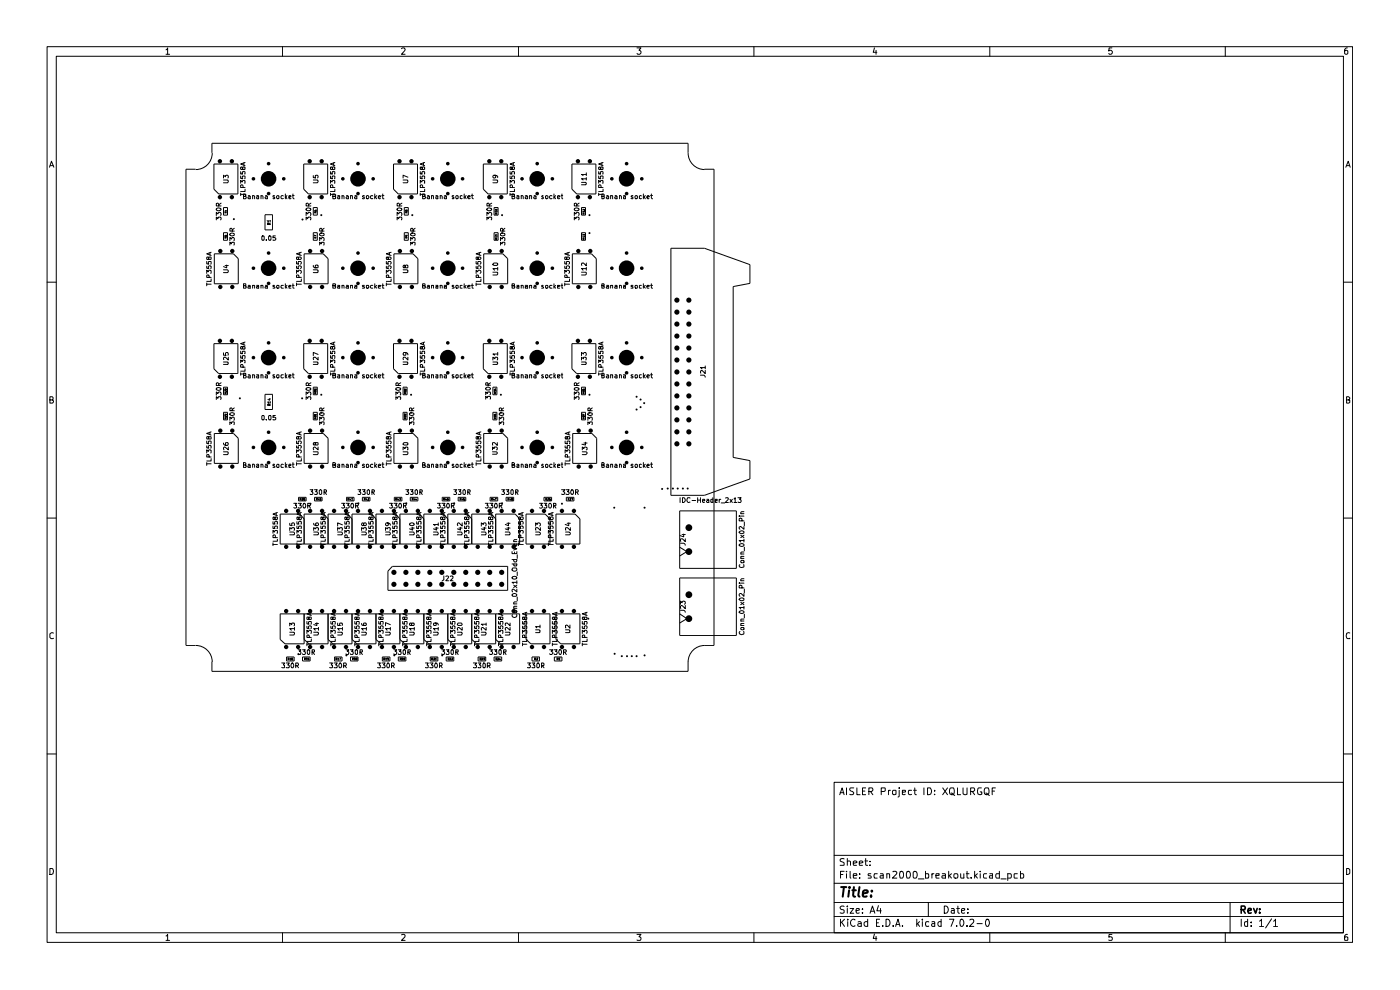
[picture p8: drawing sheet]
<svg xmlns="http://www.w3.org/2000/svg" width="297mm" height="210mm" viewBox="0 0 297 210" stroke-linecap="round" stroke-linejoin="round" font-family="sans-serif">
<g fill="none" stroke="#000" stroke-width=".21">
<path d="M10 9.9h276.9v190h-276.9zM11.9 11.9h273.1v186h-273.1zM35.2 10.6l.4-.4v1.3M35.2 11.5h.8M59.9 9.9v2M85.2 10.3l.5-.1 .2 .2-.1 .4-.6 .7h.7M110 9.9v2M135.1 10.2h.9l-.5 .5 .5 .2v.4l-.3 .2h-.4l-.2-.2M159.9 9.9v2M185.5 10.2l-.3 .9h.8M185.8 10.7v.8M210 9.9v2"/>
<path d="M235.9 10.2h-.6l-.1 .6 .2-.1h.3l.3 .2v.4l-.3 .2h-.3l-.2-.2M259.9 9.9v2M285.8 10.2h-.2l-.4 .3v.8l.3 .2 .4-.2-.1-.5-.3-.1-.3 .2M10.5 35.5l.4-1.3 .5 1.3M10.7 35.1h.6M41.5 35.9h-2v101h2M45 32.4v-2h101v2M45 32.5a3.5 3.5 0 0 1-3.5 3.5M45.4 34.8h5.1v6.3h-4.1l-1-1zM47.4 38.2h.9l.1 .2-.1 .4h-.9M47.4 37.8v-.6l.4 .3v-.2l.5-.1 .1 .1-.1 .5M51.1 38.9v-.6l.3 .3 .2-.3 .4 .1-.1 .5"/>
<path d="M51.1 37.3v.5l.4 .1v-.6h.4v.6M51.1 36.4v.5h.4v-.5h.4v.5M51.5 35.6l.1-.2 .4 .1v.4l-.2 .1-.3-.1-.1-.4h-.3v.4l.1 .1 .3-.2M51.6 39.8l-.1-.5h-.4v.5h.9M51.7 34.5v.5M52 34.5l-.9 .3 .9 .3M56.6 37.3v.8l-.1 .3h-.3M57.1 37.7l.2-.4v1.1M57.1 38.4h.6M64.4 34.8h5.1v6.3h-4.1l-1-1zM66.5 38.2h.9l.1 .2-.2 .4h-.8M66.5 37.3v.4l.5 .1-.1-.5 .4-.1 .2 .1-.1 .5"/>
<path d="M70.1 38.9v-.6l.3 .3 .2-.3 .4 .1-.1 .5M70.1 37.3v.5l.4 .1v-.6h.4v.6M70.1 36.4v.5h.4v-.5l.5 .1-.1 .4M70.5 35.6l.2-.2 .3 .1v.4l-.1 .1-.4-.1-.1-.4h-.3v.4l.2 .1 .2-.2M70.6 39.8l-.2-.6-.3 .1v.5h.9M70.8 34.5v.5M71 34.5l-.9 .3 .9 .3M75.6 37.3v.9l-.1 .2h-.2M76 37.3h.6l-.3 .5h.2l.1 .1-.1 .5-.5-.1M83.5 34.8h5.1v6.3h-4.1l-1-1zM85.5 38.2h.9l.1 .2-.1 .4h-.9M86.5 37.6l-1-.4v.6"/>
<path d="M89.2 38.9v-.6l.3 .3 .2-.3 .4 .1-.1 .5M89.2 37.3v.5l.4 .1v-.6h.4v.6M89.2 36.4v.5h.4v-.5l.5 .1-.1 .4M89.6 35.6l.1-.2 .4 .1v.4l-.2 .1-.3-.1-.1-.4h-.3v.4l.1 .1 .3-.2M89.7 39.8l-.2-.6-.3 .1v.5h.9M89.8 34.5v.5M90.1 34.5l-.9 .3 .9 .3M94.7 37.3v.8l-.2 .3h-.3M95.6 37.3h-.5v.5h.5l-.1 .6-.4-.1M102.5 34.8h5.1v6.3h-4.1l-1-1zM104.6 38.2h.9l.1 .2-.2 .4h-.8M105 37.2l.2 .1v.4l-.2 .1-.4-.2v-.3a.7 .7 0 0 1 1 .1v.3"/>
<path d="M108.2 38.9v-.6l.3 .3 .2-.3 .4 .1-.1 .5M108.2 37.3v.5l.4 .1v-.6h.4v.6M108.2 36.4v.5h.4v-.5l.5 .1-.1 .4M108.6 35.6l.2-.2 .3 .1v.4l-.1 .1-.4-.1-.1-.4h-.3v.4l.2 .1 .2-.2M108.7 39.8l-.2-.6-.3 .1v.5h.9M108.9 34.5v.5M109.1 34.5l-.9 .3 .9 .3M113.6 37.3v.9l-.3 .2M114 37.3h.6l-.4 1.1M121.3 34.8h5.1v6.3h-4.1l-1-1zM123.4 38.7h.9l.1 .2-.1 .3h-.9M124.4 37.9h-1l.3 .3"/>
<path d="M124.4 37h-1l.3 .3M124.4 36.7v.6M124.4 37.7v.5M127 38.9v-.6l.3 .3 .2-.3 .4 .1-.1 .5M127 37.3v.5l.4 .1v-.6h.4v.6M127 36.4v.5h.4v-.5l.5 .1-.1 .4M127.4 35.6l.2-.2 .3 .1v.4l-.1 .1-.4-.1-.1-.4h-.3v.4l.2 .1 .2-.2M127.5 39.8l-.1-.5h-.4v.5h.9M127.7 34.5v.5M127.9 34.5l-.9 .3 .9 .3M132.6 37.3v.9l-.1 .2h-.3M133.6 37.8l-.3 .2-.2-.2v-.4h.5v.7l-.2 .3h-.2"/>
<path d="M146 32.5a3.5 3.5 0 0 0 3.5 3.5M149.4 35.9h2.1v101h-2.1M285.5 35.5l.5-1.3 .4 1.3M285.7 35.1h.6M10 59.9h1.9M43.9 58v-.7l.3 .4 .2-.4 .4 .1-.1 .6M43.9 56.5v.4l.4 .1-.1-.4 .2-.2 .4 .1-.1 .5M43.9 55.5v.5h.4v-.5h.4v.5M44.3 54.7l.1-.2 .4 .1-.1 .4h-.3l-.2-.5-.3 .1v.4h.3l.1-.1M44.4 58.8l-.1-.5h-.4v.5h.9M44.5 53.6v.5M44.8 59.2v.5h-.9"/>
<path d="M44.8 53.5l-.9 .3 .9 .4M45.5 53.8h4l1 1.1v5.3h-5zM45.9 46.6v-.5l.3 .3 .1-.3h.5v.5M45.9 45.7v-.7l.3 .4a.34 .34 0 0 1 .3-.4 .34 .34 0 0 1 .4 .3l-.1 .4M45.9 44.3a.63 .63 0 0 1 1 .1 .54 .54 0 0 1-.6 .3 .54 .54 0 0 1-.4-.4zM46.4 43.7l-.2-.6-.3 .1v.5h1M46.9 43.1l-.5 .3M47.4 57.2h.9l.1 .2-.1 .4h-.9M47.4 49.4h.9v1.6h-.9zM47.4 44h.9v1.6h-.9zM47.7 49.9v.3h.2v-.3h.1v.3M47.7 56.3h.7"/>
<path d="M47.8 44.7h.2M47.9 50.5v-.2h-.2v.2h.3M47.9 45.2v-.2h-.2v.2h.3M48 44.6v.2l-.4-.1M48 50.3l-.1 .1M48 45l-.1 .1M48.1 56.2v.6l-.7-.2M48.8 52v-.6l.3 .3 .1-.3h.4v.6M48.8 51.1v-.7l.3 .3 .2-.3h.2l.2 .1-.1 .6M48.8 49.6a.52 .52 0 0 1 .5-.2 .52 .52 0 0 1 .4 .5 .52 .52 0 0 1-.6 .1 .52 .52 0 0 1-.3-.4zM49.3 49l-.1-.5h-.4v.5h.9M49.7 48.4l-.4 .4"/>
<path d="M51.1 41v.5M51.1 41.2h.9M51.6 41.7l.6-.1v-.4l-.6-.1v1.1h.5l.1-.4-.2-.1M52 40.1v.5h-.9M52.7 41.6l.2-.1 .2 .2v.5M53.1 41.7h-.4l-.1 .2 .1 .3 .4-.1M53.6 41.6l.2-.1 .2 .2v.5M53.6 41.5v.7M54.4 41.6h.5v.6M54.9 41.7l-.5 .1 .1 .4 .4-.1M55.4 41.6l.2-.1 .2 .2v.5M55.4 41.5v.7"/>
<path d="M55.6 50h.4v.2v.8h-.4l-.1-.2zM56.2 45.5h1.6v3.3h-1.6zM56.3 41.6l.3-.1 .1 .2v.5M56.5 50.9v.1M56.6 56.4v.7l-.1 .2h-.3M56.7 41.7h-.3l-.2 .2 .2 .3 .3-.1M57.1 50h.3l.1 .2-.1 .8h-.3l-.1-.2zM57.1 56.5l.5-.1 .1 .2-.7 .7h.7M57.1 47.6v-.2l-.2-.1-.1 .3h.6M57.4 46.9h-.6l.1 .1M57.4 47.3l-.3 .2M57.4 46.7v.3"/>
<path d="M58.2 41.6l-.2-.1-.1 .2 .4 .3-.1 .2-.3-.1M58.4 50h-.5v.5h.5l.1 .3-.2 .2-.4-.1M58.7 41.7l.2-.2 .3 .1v.5h-.4zM60.1 41.6l-.3-.1-.2 .2v.3l.2 .2 .3-.1M60.5 41.1v1.1M60.6 41.7l.3 .5M60.9 41.5l-.4 .4M61.3 41.8l.4-.1-.1-.2-.3 .1v.5h.4M62.1 41.5h.3M62.1 41.1v.9l.3 .2M62.9 58v-.7l.3 .4 .2-.4 .4 .1 .1 .4-.1 .2M62.9 56.5v.4l.4 .1-.1-.4 .2-.2 .4 .1 .1 .3-.1 .2"/>
<path d="M62.9 55.5v.5h.4v-.5h.5l.1 .1-.1 .4M63.3 54.7l.1-.2h.4l.1 .2-.1 .3h-.4l-.2-.5-.3 .1 .1 .4h.2l.1-.1M63.4 58.8l-.1-.5h-.3l-.1 .5h1M63.6 53.6v.5M63.9 59.2v.5h-1M63.9 53.5l-1 .3 1 .4M64.5 53.8h4.1l1 1.1v5.3h-5.1zM64.9 46.6v-.5l.4 .3 .1-.3h.5v.5M64.9 45.7v-.7l.4 .4a.34 .34 0 0 1 .3-.4 .34 .34 0 0 1 .4 .3l-.1 .4M64.9 44.3a.63 .63 0 0 1 1.1 .1 .54 .54 0 0 1-.6 .3 .54 .54 0 0 1-.5-.4zM65.4 43.7l-.1-.6-.4 .1v.5h1.1M66 43.1l-.6 .3"/>
<path d="M66.5 57.2l1 .1v.4l-.2 .1h-.8M66.5 56.3v.3l.2 .2h.7l.1-.5h-.6v.4l.2 .1M66.5 49.4h.8v1.6h-.8zM66.5 44h.8v1.6h-.8zM66.8 44.7v.1h.3v-.2l-.3 .1 .1 .1M66.9 50.5v-.2h-.1v.2h.3M66.9 45.2v-.2h-.1v.2h.3M67.1 50.1l-.3-.2v.3M67.1 50.3l-.2 .1M67.1 45l-.2 .1M67.8 52v-.6l.4 .3v-.3h.5v.6M67.8 51.1v-.7l.4 .3 .1-.3h.3l.1 .1v.6"/>
<path d="M67.8 49.6a.52 .52 0 0 1 .6-.2 .52 .52 0 0 1 .3 .5 .52 .52 0 0 1-.5 .1 .52 .52 0 0 1-.4-.4zM68.3 49l-.1-.5h-.4v.5h.9M68.7 48.4l-.4 .4M70.1 41.2h.9M70.1 41v.5M70.6 41.7l.5-.1 .1-.3-.6-.2v1.1h.4l.2-.1v-.4h-.3M71 40.1v.5h-.9M71.6 41.6h.4v.6M72 41.7l-.4 .1 .1 .4 .3-.1M72.6 41.6l.2-.1 .2 .2v.5M72.6 41.5v.7M73.5 41.6l.2-.1 .2 .2v.5"/>
<path d="M73.9 41.7h-.3l-.2 .2 .2 .3 .3-.1M74.3 41.6h.5v.6M74.3 41.5v.7M75.3 41.6h.4v.6M75.6 56.4v.8l-.3 .1M75.7 41.7h-.3l-.2 .2 .2 .3 .3-.1M76.3 56.3l-.3 .8h.7M76.5 56.7v.6M77.3 41.6l-.3-.1-.1 .2 .3 .1 .1 .3h-.4M77.7 41.6l.4-.1 .1 .2v.3l-.1 .2-.4-.1zM79.1 41.6l-.3-.1-.2 .2 .1 .4h.4M79.5 41.1v1.1"/>
<path d="M79.6 41.7l.3 .5M79.9 41.5l-.4 .4M80.3 41.8l.5-.1-.2-.2-.3 .2v.3l.1 .2 .3-.1M81 41.5h.4M81.2 41.1v1l.2 .1M82 58v-.7l.3 .4 .2-.4 .4 .1 .1 .4-.2 .2M82 56.5v.4l.4 .1-.1-.4 .2-.2 .4 .1 .1 .3-.2 .2M82 55.5v.5h.4v-.5h.4l.2 .1-.2 .4M82.4 54.7l.1-.2h.3l.2 .2-.2 .3h-.3l-.2-.5-.3 .1v.4h.3l.1-.1M82.5 58.8l-.1-.5h-.4v.5h1M82.6 53.6v.5M83 59.2v.5h-1"/>
<path d="M83 53.5l-1 .3 1 .4M83.6 53.8h4l1 1.1v5.3h-5zM84.2 46.6v-.5l.4 .3 .1-.3h.5v.5M84.2 45.7v-.7l.4 .4a.34 .34 0 0 1 .3-.4 .34 .34 0 0 1 .4 .3l-.1 .4M84.2 44.3a.63 .63 0 0 1 1.1 .1 .54 .54 0 0 1-.6 .3 .54 .54 0 0 1-.5-.4zM84.7 43.7l-.1-.6-.4 .1v.5h1.1M85.3 43.1l-.6 .3M85.5 57.2l1 .1v.4l-.1 .1h-.9M85.8 49.4h.8v1.6h-.8zM85.8 44h.8v1.6h-.8zM85.9 56.5l.3-.3 .3 .1-.1 .5h-.4l-.1-.5h-.3v.5h.2l.1-.2M86.2 45.2v-.2h-.1v.2h.3"/>
<path d="M86.2 44.7l.2-.1v.2l-.3-.2v.2l.1-.1M86.2 50.5v-.2h-.1v.2h.3M86.2 49.9v.3h-.1v-.3h.2l.1 .2M86.4 45l-.2 .1M86.4 50.3l-.2 .1M87.1 52v-.6l.4 .3v-.3h.5v.6M87.1 51.1v-.7l.4 .3 .1-.3h.3l.2 .1-.1 .6M87.1 49.6a.52 .52 0 0 1 .6-.2 .52 .52 0 0 1 .4 .5 .52 .52 0 0 1-.6 .1 .52 .52 0 0 1-.4-.4zM87.6 49l-.1-.5h-.4v.5h1M88.1 48.4l-.5 .4M89.2 41.2h.9M89.2 41v.5"/>
<path d="M89.7 41.7l.5-.1v-.4l-.2-.1h-.3v1.1l.6-.2-.1-.3h-.2M90.1 40.1v.5h-.9M90.7 41.6l.2-.1 .2 .2v.5M91.1 41.7h-.3l-.2 .2 .2 .3 .3-.1M91.5 41.6h.4v.6M91.5 41.5v.7M92.5 41.6h.4v.6M92.9 41.7l-.4 .1v.4l.4-.1M93.4 41.6l.2-.1 .2 .2v.5M93.4 41.5v.7M94.2 41.6l.4-.1 .1 .2v.5M94.7 56.4v.7l-.2 .2h-.3"/>
<path d="M94.7 41.7l-.5 .1v.3h.5M95.5 56.4l-.4 .2v.6h.5v-.4l-.4-.1-.1 .2M96.3 41.6l-.3-.1-.1 .2 .4 .3-.1 .2-.3-.1M96.7 41.7l.2-.2 .3 .1v.5l-.3 .1-.2-.2zM98 41.6h-.4v.5h.4M98.5 41.1v1.1M98.6 41.7l.3 .5M98.9 41.5l-.4 .4M99.2 41.8l.5-.1v-.1l-.3-.1-.2 .2v.3l.2 .2 .3-.1M100 41.5h.4M100.2 41.1v.9l.2 .2M101 58v-.7l.3 .4 .2-.4 .4 .1 .1 .4-.1 .2"/>
<path d="M101 56.5v.4l.4 .1-.1-.4 .2-.2 .4 .1 .1 .3-.1 .2M101 55.5v.5h.4v-.5h.5l.1 .1-.1 .4M101.4 54.7l.1-.2h.4l.1 .2-.1 .3h-.4l-.2-.5-.3 .1 .1 .4h.2l.1-.1M101.5 58.8l-.1-.5h-.3l-.1 .5h1M101.7 53.6v.5M102 59.2v.5h-1M102 53.5l-1 .3 1 .4M102.6 53.8h4.1l1 1.1v5.3h-5.1zM103.3 46.6v-.5l.3 .3 .1-.3h.5v.5M103.3 45.7v-.7l.3 .4a.34 .34 0 0 1 .3-.4 .34 .34 0 0 1 .4 .3l-.1 .4M103.3 44.3a.63 .63 0 0 1 1 .1 .54 .54 0 0 1-.6 .3 .54 .54 0 0 1-.4-.4zM103.8 43.7l-.2-.6-.3 .1v.5h1"/>
<path d="M104.3 43.1l-.5 .3M104.6 57.7l1 .1v.4l-.2 .1h-.8M104.6 55.9l.8-.1 .2 .1v.3l-.8 .1-.2-.2zM104.8 49.4h.9v1.6h-.9zM104.8 44h.9v1.6h-.9zM105.1 44.4h.4v.2l-.3 .1zM105.3 50.8v-.3h-.2v.3h.4M105.3 45.4v-.2h-.2v.2h.4M105.5 50.2h-.4l.1 .1M105.5 49.8h-.4l.1 .2M105.5 44.9h-.4l.1 .1M105.5 50.5l-.2 .1"/>
<path d="M105.5 44.7v.3M105.5 49.7v.3M105.5 50.1v.2M105.5 45.2l-.2 .1M105.6 57h-1l.3 .3M105.6 56.7v.6M106.2 52v-.6l.3 .3 .1-.3h.4v.6M106.2 51.1v-.7l.3 .3 .2-.3h.2l.2 .1-.1 .6M106.2 49.6a.52 .52 0 0 1 .5-.2 .52 .52 0 0 1 .4 .5 .52 .52 0 0 1-.5 .1 .52 .52 0 0 1-.4-.4zM106.7 49l-.1-.5h-.4v.5h.9M107.1 48.4l-.4 .4M108.2 41.2h.9"/>
<path d="M108.2 41v.5M108.6 41.7l.5-.1v-.4l-.5-.1v1.1h.4l.2-.4-.2-.1M109.1 40.1v.5h-.9M109.6 41.6h.5v.6M110.1 41.7l-.5 .1 .1 .4 .4-.1M110.6 41.6l.2-.1 .2 .2v.5M110.6 41.5v.7M111.4 41.6l.4-.1 .1 .2v.5M111.9 41.7l-.5 .1v.3h.5M112.4 41.6h.4v.6M112.4 41.5v.7M113.3 41.6l.2-.1 .2 .2v.5"/>
<path d="M113.6 56.4v.8l-.3 .1M113.7 41.7h-.3l-.2 .2 .2 .3 .3-.1M114.2 56.8l-.2-.2 .1-.2h.5v.3l-.5 .1-.1 .2 .1 .3h.5v-.3l-.1-.2M115.2 41.6l-.1-.1-.2 .2 .4 .3-.2 .2-.2-.1M115.7 41.6h.5v.4l-.2 .2-.3-.1zM117.1 41.6l-.3-.1-.2 .2v.3l.2 .2 .3-.1M117.5 41.1v1.1M117.6 41.7l.3 .5M117.9 41.5l-.4 .4M118.3 41.8l.5-.1-.2-.2-.3 .1v.5h.4M119 41.5h.4M119.2 41.1v1l.2 .1"/>
<path d="M119.8 58v-.7l.3 .4 .2-.4 .4 .1 .1 .4-.2 .2M119.8 56.5v.4l.4 .1-.1-.4 .2-.2 .4 .1 .1 .3-.2 .2M119.8 55.5v.5h.4v-.5h.4l.2 .1-.2 .4M120.2 54.7l.1-.2h.3l.2 .2-.2 .3h-.3l-.2-.5-.3 .1 .1 .4h.2l.1-.1M120.3 58.8l-.1-.5-.4 .1v.4h1M120.5 53.6v.5M120.8 59.2v.5h-1M120.8 53.5l-1 .3 1 .4M121.4 53.8h4.1l1 1.1v5.3h-5.1zM121.8 46.6v-.5l.4 .3 .1-.3h.5v.5M121.8 45.7v-.7l.4 .4a.34 .34 0 0 1 .3-.4 .34 .34 0 0 1 .3 .3v.4M121.8 44.3a.63 .63 0 0 1 1 .1 .54 .54 0 0 1-.5 .3 .54 .54 0 0 1-.5-.4z"/>
<path d="M122.3 43.7l-.1-.6-.4 .1v.5h1M122.8 43.1l-.5 .3M123.4 57.7l1 .1v.4l-.2 .1h-.8M123.4 49.4h.8v1.6h-.8zM123.4 44h.8v1.6h-.8zM123.7 50v-.3h.3v.3M123.8 45.4v-.2h-.1v.2h.3M123.8 50.8v-.3h-.1v.3h.3M124 44.9h-.3v.1M124 44.4v.3l-.2-.3h-.1v.3M124 50.2h-.3v.1M124 45.2l-.2 .1"/>
<path d="M124 44.7v.3M124 50.1v.2M124 50.5l-.2 .1M124.4 57h-1l.3 .3M124.4 55.8v.6l-.6-.6h-.4v.5M124.4 56.7v.6M127 41.2h.9M127 41v.5M127.7 41.7h.3l.2-.2-.2-.4h-.3v1.1l.5-.1v-.4h-.2M127.9 40.1v.5h-.9M128.7 41.6l.2-.1 .2 .2v.5M129.1 41.7h-.3l-.2 .2 .2 .3 .3-.1"/>
<path d="M129.5 41.6h.5v.6M129.5 41.5v.7M130.5 41.6l.2-.1 .2 .2v.5M130.9 41.7h-.3l-.2 .2 .2 .3 .3-.1M131.4 41.6l.3-.1 .1 .2v.5M131.4 41.5v.7M132.2 56.4v.7l-.2 .2h-.3M132.2 41.6h.5v.6M132.6 56.6l.2-.2v.9M132.6 57.3h.6M132.7 41.7l-.5 .1 .1 .4 .4-.1M133.7 56.4a.47 .47 0 0 1 .4 .5 .47 .47 0 0 1-.4 .4l-.2-.3z"/>
<path d="M134.3 41.6l-.3-.1-.1 .2 .4 .2v.2h-.4M134.7 41.7l.2-.2 .3 .1v.5l-.3 .1-.2-.2zM136.1 41.6h-.5v.5h.5M136.5 41.1v1.1M136.6 41.7l.3 .5M136.9 41.5l-.4 .4M137.2 41.8l.6-.1-.2-.2-.4 .2v.3l.2 .2 .3-.1M138 41.5h.4M138.2 41.1v.9l.2 .2M142.3 52.7h7.1l9.7 3.4v4l-3.6 .7v36.2l3.6 .7v3.9l-9.7 3.5h-7.1zM285 59.9h1.9M43.9 60v.6"/>
<path d="M43.9 60.3h.9M45.4 72.9h5.1v6.3h-4.1l-1-1zM47.4 76.8h.9l.1 .2-.1 .3h-.9M47.4 74.8v.6h.5l-.1-.5 .5-.1 .1 .2-.1 .4M48.4 75.8v.6l-.6-.6h-.3v.5M51.1 77v-.6l.3 .3 .2-.3 .4 .1-.1 .5M51.1 75.4v.5l.4 .1v-.6h.4v.6M51.1 74.5v.5h.4v-.5h.4v.5M51.1 79.1v.5M51.1 79.3h.9M51.5 73.7l.1-.2 .4 .1v.4l-.2 .1-.3-.1-.1-.4h-.3v.4l.1 .1 .3-.2M51.6 77.9l-.1-.5h-.4v.5h.9"/>
<path d="M51.6 60.6h.5l.1-.3-.6-.1v.9h.6v-.3l-.2-.2M51.6 79.7h.4l.2-.5h-.6v1h.5l.1-.4-.2-.1M51.7 72.6v.5M52 78.2v.5h-.9M52 72.6l-.9 .3 .9 .3M52.7 60.5l.4 .1v.5h-.4v-.3l.4-.1M52.7 79.5h.3l.1 .7M53.1 79.8h-.4l-.1 .1 .1 .3 .4-.1M53.6 60.6h.4v.5M53.6 79.6l.3-.1 .1 .7M53.6 60.5v.6M53.6 79.5v.7"/>
<path d="M54.4 60.5h.5v.6h-.5v-.3l.5-.1M54.4 79.5h.5v.7M54.9 79.8h-.5l.1 .4 .4-.1M55.4 60.6h.4v.5M55.4 79.6l.3-.1 .1 .7M55.4 60.5v.6M55.4 79.5v.7M56.1 75.4v.8l-.3 .2M56.3 60.5l.4 .1v.5h-.4v-.3l.4-.1M56.3 79.5h.3l.1 .7M56.6 75.6l.3-.2v1M56.6 76.4h.5"/>
<path d="M56.7 79.8h-.3l-.2 .1 .2 .3 .3-.1M57.6 75.6l.2-.2v1M57.6 76.4h.5M58.2 60.5h-.3v.3h.3l.1 .2-.4 .1M58.2 79.5h-.3v.3l.4 .2-.1 .2-.3-.1M58.8 60.5l.4 .1-.1 .5h-.3zM58.8 79.5l.4 .1v.5l-.3 .1-.2-.2zM60.1 60.5h-.4l-.1 .2 .1 .4h.4M60.1 79.5h-.4l-.1 .2v.3l.2 .2 .3-.1M60.5 60.2v.9M60.5 79.2v1M60.6 60.8l.3 .3"/>
<path d="M60.6 79.8l.3 .4M60.9 60.5l-.4 .4M60.9 79.5l-.4 .3M61.3 60.8l.4-.1v-.2h-.4v.6h.4M61.3 79.8h.4v-.3h-.4v.6h.4M62.1 60.5h.3M62.1 79.5h.3M62.1 60.2v.8l.3 .1M62.1 79.2v.8l.3 .2M62.9 60.3h1M62.9 60v.6M64.4 72.9h5.1v6.3h-4.1l-1-1z"/>
<path d="M66.5 76.8h.9l.1 .2-.1 .3h-.9M67.5 75.8v.6l-.6-.6h-.4v.5M67.5 75.2l-1-.4v.6M70.1 77v-.6l.3 .3 .2-.3 .4 .1-.1 .5M70.1 75.4v.5l.4 .1v-.6h.4v.6M70.1 74.5v.5h.4v-.5l.5 .1-.1 .4M70.1 79.3h.9M70.1 79.1v.5M70.5 73.7l.2-.2 .3 .1v.4l-.1 .1-.4-.1-.1-.4h-.3v.4l.2 .1 .2-.2M70.6 60.6h.5v-.4h-.5v.9h.5l.1-.4-.3-.1M70.6 79.7l.5-.1 .1-.3-.6-.1v1h.4l.2-.1v-.3l-.3-.1M70.6 77.9l-.1-.5h-.4v.5h.9"/>
<path d="M70.8 72.6v.5M71 78.2v.5h-.9M71 72.6l-.9 .3 .9 .3M71.6 60.5h.4v.6h-.4v-.3l.4-.1M71.6 79.5h.4v.7M72 79.8h-.4l.1 .4 .3-.1M72.6 60.6h.4v.5M72.6 79.6l.3-.1 .1 .7M72.6 60.5v.6M72.6 79.5v.7M73.5 60.5l.4 .1v.5h-.4v-.3l.4-.1M73.5 79.5h.3l.1 .7"/>
<path d="M73.9 79.8h-.3l-.2 .1 .2 .3 .3-.1M74.3 60.6l.5-.1v.6M74.3 79.6l.5-.1v.7M74.3 60.5v.6M74.3 79.5v.7M75.2 75.4v.7l-.4 .3M75.3 60.5h.4v.6h-.4v-.3l.4-.1M75.3 79.5h.4v.7M75.6 75.6l.3-.2v1M75.6 76.4h.5M75.7 79.8h-.3l-.2 .1 .2 .3 .3-.1M76.5 75.4h.6l-.3 .4h.2l.1 .4-.2 .2-.4-.1"/>
<path d="M77.3 60.5l-.4 .1 .4 .3v.2h-.4M77.3 79.5h-.3l-.1 .2 .4 .1v.3h-.4M77.7 60.6l.4-.1v.6l-.4-.1zM77.7 79.6l.4-.1 .1 .5-.1 .2-.4-.1zM79.1 60.5h-.4l-.1 .2 .1 .4h.4M79.1 79.5h-.4l-.1 .2 .1 .4h.4M79.5 60.2v.9M79.5 79.2v1M79.6 60.8l.3 .3M79.6 79.8l.3 .4M79.9 60.5l-.4 .4M79.9 79.5l-.4 .3"/>
<path d="M80.3 60.8l.5-.1-.1-.2-.4 .1v.4l.4 .1M80.3 79.8h.5l-.1-.3h-.4v.2v.3l.1 .2 .3-.1M81 60.5h.4M81 79.5h.4M81.2 60.2v.9h.2M81.2 79.2v.9l.2 .1M82 60.3h1M82 60v.6M83.5 72.9h5.1v6.3h-4.1l-1-1zM85.5 76.8h.9l.1 .2-.1 .3h-.9M85.9 74.8l.2 .1v.4l-.5 .1-.1-.4 .2-.2 .7 .1 .1 .4M86.5 75.8v.6l-.6-.6h-.3v.5"/>
<path d="M89.2 77v-.6l.3 .3 .2-.3 .4 .1-.1 .5M89.2 75.4v.5l.4 .1v-.6h.4v.6M89.2 74.5v.5h.4v-.5l.5 .1-.1 .4M89.2 79.1v.5M89.2 79.3h.9M89.6 73.7l.1-.2 .4 .1v.4l-.2 .1-.3-.1-.1-.4h-.3v.4l.1 .1 .3-.2M89.7 60.6h.4l.1-.3-.5-.1v.9h.5l.1-.3-.3-.2M89.7 77.9l-.1-.5h-.4v.5h.9M89.7 79.7h.3l.2-.2v-.3h-.2h-.3v1l.6-.2-.1-.3h-.2M89.8 72.6v.5M90.1 78.2v.5h-.9M90.1 72.6l-.9 .3 .9 .3"/>
<path d="M90.7 60.5l.4 .1v.5h-.4v-.3l.4-.1M90.7 79.5h.3l.1 .7M91.1 79.8h-.3l-.2 .1 .2 .3 .3-.1M91.5 60.6l.4-.1v.6M91.5 79.6l.4-.1v.7M91.5 60.5v.6M91.5 79.5v.7M92.5 60.5h.4v.6h-.4v-.3l.4-.1M92.5 79.5h.4v.7M92.9 79.8h-.4v.4l.4-.1M93.4 60.6h.4v.5M93.4 79.6l.3-.1 .1 .7"/>
<path d="M93.4 60.5v.6M93.4 79.5v.7M94.1 75.4v.7l-.3 .3M94.2 60.5l.5 .1v.5h-.5v-.3l.5-.1M94.2 79.5h.5v.7M94.6 75.6l.2-.2v1M94.6 76.4h.6M94.7 79.8h-.5v.3l.2 .1 .3-.1M96.1 75.4h-.5l-.1 .5 .5-.1 .1 .5h-.6M96.3 60.5h-.4v.3h.3l.1 .2-.4 .1M96.3 79.5h-.4v.3l.4 .2-.1 .2-.3-.1M96.8 60.5l.4 .1-.1 .5h-.3z"/>
<path d="M96.8 79.5l.4 .1v.5l-.3 .1-.2-.2zM98 60.5l-.4 .1v.4l.4 .1M98 79.5l-.4 .1v.5h.4M98.5 60.2v.9M98.5 79.2v1M98.6 60.8l.3 .3M98.6 79.8l.3 .4M98.9 60.5l-.4 .4M98.9 79.5l-.4 .3M99.2 60.8l.5-.1v-.2l-.5 .1 .1 .5h.4M99.2 79.8h.5v-.3h-.4l-.1 .2v.3l.2 .2 .3-.1M100 60.5h.4"/>
<path d="M100 79.5h.4M100.2 60.2v.8l.2 .1M100.2 79.2v.8l.2 .2M101 60.3h1M101 60v.6M102.5 72.9h5.1v6.3h-4.1l-1-1zM104.6 76.8h.9l.1 .2-.1 .3h-.9M104.6 76.4v-.6l.4 .3 .1-.3h.4v.6M105.6 75.1h-1l.3 .3M105.6 74.8v.6M108.2 77v-.6l.3 .3 .2-.3 .4 .1-.1 .5M108.2 75.4v.5l.4 .1v-.6h.4v.6"/>
<path d="M108.2 74.5v.5h.4v-.5l.5 .1-.1 .4M108.2 79.1v.5M108.2 79.3h.9M108.6 60.6h.4l.1-.3-.5-.1v.9h.5l.1-.3-.2-.2M108.6 73.7l.2-.2 .3 .1v.4l-.1 .1-.4-.1-.1-.4h-.3v.4l.2 .1 .2-.2M108.6 79.7h.4l.1-.5h-.5v1h.4l.2-.4-.2-.1M108.7 77.9l-.1-.5h-.4v.5h.9M108.9 72.6v.5M109.1 78.2v.5h-.9M109.1 72.6l-.9 .3 .9 .3M109.6 60.5h.5v.6h-.5v-.3l.5-.1M109.6 79.5h.5v.7"/>
<path d="M110.1 79.8h-.5l.1 .4 .4-.1M110.6 60.6h.4v.5M110.6 79.6l.3-.1 .1 .7M110.6 60.5v.6M110.6 79.5v.7M111.4 60.5l.5 .1v.5h-.5v-.3l.5-.1M111.4 79.5h.4l.1 .7M111.9 79.8h-.5v.3h.5M112.4 60.6l.4-.1v.6M112.4 79.6l.4-.1v.7M112.4 60.5v.6M112.4 79.5v.7"/>
<path d="M113.1 75.4v.8l-.3 .2M113.3 60.5l.4 .1v.5h-.4v-.3l.4-.1M113.3 79.5h.3l.1 .7M113.6 75.6l.3-.2v1M113.6 76.4h.5M113.7 79.8h-.3l-.2 .1 .2 .3 .3-.1M114.5 75.4h.6l-.4 1M115.2 60.5h-.2l-.1 .2 .4 .3-.4 .1M115.2 79.5h-.2l-.1 .2 .4 .3-.2 .2-.2-.1M115.7 60.6l.5-.1v.6l-.5-.1zM115.7 79.6l.5-.1v.5l-.2 .2-.3-.1zM117.1 60.5h-.4l-.1 .2 .1 .4h.4"/>
<path d="M117.1 79.5h-.4l-.1 .2v.3l.2 .2 .3-.1M117.5 60.2v.9M117.5 79.2v1M117.6 60.8l.3 .3M117.6 79.8l.3 .4M117.9 60.5l-.4 .4M117.9 79.5l-.4 .3M118.3 60.8l.5-.1-.1-.2h-.4v.6h.4M118.3 79.8h.5l-.1-.3h-.4v.6h.4M119 60.5h.4M119 79.5h.4M119.2 60.2v.9h.2"/>
<path d="M119.2 79.2v.9l.2 .1M119.8 60.3h1M119.8 60v.6M121.3 72.9h5.1v6.3h-4.1l-1-1zM123.4 76.8h.9l.1 .2-.1 .3h-.9M123.4 76.4v-.6l.4 .3 .1-.3h.4v.6M123.4 75.4v-.6l.4 .3 .1-.3h.3l.2 .2-.1 .4M127 77v-.6l.3 .3 .2-.3 .4 .1-.1 .5M127 75.4v.5l.4 .1v-.6h.4v.6M127 74.5v.5h.4v-.5l.5 .1-.1 .4M127 79.1v.5M127 79.3h.9"/>
<path d="M127.4 73.7l.2-.2 .3 .1v.4l-.1 .1-.4-.1-.1-.4h-.3v.4l.2 .1 .2-.2M127.5 77.9l-.1-.5h-.4v.5h.9M127.7 79.7l.4-.1 .1-.3-.2-.1h-.3v1l.5-.1v-.3l-.2-.1M127.7 60.6h.4v-.4h-.4v.9h.4l.1-.4-.2-.1M127.7 72.6v.5M127.9 78.2v.5h-.9M127.9 72.6l-.9 .3 .9 .3M128.7 79.5h.3l.1 .7M128.7 60.5l.4 .1v.5h-.4v-.3l.4-.1M129.1 79.8h-.3l-.2 .1 .2 .3 .3-.1M129.5 79.6l.5-.1v.7M129.5 60.6l.5-.1v.6"/>
<path d="M129.5 60.5v.6M129.5 79.5v.7M130.5 79.5h.3l.1 .7M130.5 60.5l.4 .1v.5h-.4v-.3l.4-.1M130.9 79.8h-.3l-.2 .1 .2 .3 .3-.1M131.4 79.6l.3-.1 .1 .7M131.4 60.6h.4v.5M131.4 60.5v.6M131.4 79.5v.7M132.2 75.4v.7l-.5 .3M132.2 79.5h.5v.7M132.2 60.5h.5v.6h-.5v-.3l.5-.1"/>
<path d="M132.6 75.6l.2-.2v1M132.6 76.4h.6M132.7 79.8h-.5l.1 .4 .4-.1M134.1 75.8l-.1 .1h-.4l-.1-.1 .2-.4h.2a.7 .7 0 0 1 0 1h-.3M134.3 79.5h-.4v.2l.4 .1v.3h-.4M134.3 60.5l-.4 .1 .4 .3v.2h-.4M134.8 79.5l.4 .1v.5l-.3 .1-.2-.2zM134.8 60.5l.4 .1-.1 .5h-.3zM136.1 79.5l-.5 .1v.5h.5M136.1 60.5l-.5 .1v.4l.5 .1M136.5 60.2v.9M136.5 79.2v1"/>
<path d="M136.6 79.8l.3 .4M136.6 60.8l.3 .3M136.9 79.5l-.4 .3M136.9 60.5l-.4 .4M137.2 79.8h.6l-.1-.3h-.4l-.1 .2v.3l.2 .2 .3-.1M137.2 60.8l.6-.1-.1-.2-.5 .1v.4l.5 .1M138 60.5h.4M138 79.5h.4M138.2 79.2v.8l.2 .2M138.2 60.2v.8l.2 .1M148.6 79.6h.7l.3 .4M149.6 78.6v.6l-.7-.6-.3 .2 .1 .4"/>
<path d="M149.6 78h-1l.3 .2M149.6 77.6v.6M10.6 84.8h.5l.2-.1v-.4l-.2-.1h-.5v1.3l.7-.1v-.3l-.2-.3M43.9 96.1v-.7l.3 .4 .2-.4 .4 .1-.1 .6M43.9 94.6v.4l.4 .1-.1-.4 .2-.2 .4 .1-.1 .5M43.9 93.6v.5h.4v-.5h.4v.5M43.9 98.1v.6M43.9 98.4h.9M44.3 92.8l.1-.2 .4 .1-.1 .4h-.3l-.2-.5-.3 .1v.4h.3l.1-.1M44.4 96.9l-.1-.5h-.4v.5h.9M44.5 91.7v.5M44.8 97.3v.5h-.9"/>
<path d="M44.8 91.6l-.9 .3 .9 .4M45.5 91.9h4l1 1.1v5.3h-5zM45.9 84.7v-.5l.3 .3 .1-.3h.5v.5M45.9 83.8v-.7l.3 .4a.34 .34 0 0 1 .3-.4 .34 .34 0 0 1 .4 .3l-.1 .4M45.9 82.4a.63 .63 0 0 1 1 .1 .54 .54 0 0 1-.6 .3 .54 .54 0 0 1-.4-.4zM46.4 81.8l-.1-.5h-.4v.5h1M46.9 81.2l-.5 .3M47.4 95.8h.9l.1 .2-.1 .4h-.9M47.4 94l.1 .3 .8 .2 .1-.3-.1-.3-.5 .1v.3l.2 .2M47.4 82.1h.9v1.6h-.9zM47.4 87.5h.9v1.6h-.9zM47.9 88.9v-.3h-.2v.3h.3"/>
<path d="M47.9 87.8v.3h-.2v-.3h.3v.2M47.9 83.5v-.2h-.2v.2h.3M47.9 82.6l.1-.1v.3l-.3-.3v.3l.2-.1M48 88.2v.2l-.3-.2v.2M48 82.8v.3l-.3-.3v.3M48 88.6l-.1 .1M48 83.3l-.1 .1M48.4 94.8v.6l-.7-.6-.3 .2 .1 .4M48.8 90.1v-.6l.3 .3 .1-.3h.4v.6M48.8 89.2v-.7l.3 .3 .2-.3h.2l.2 .1-.1 .6M48.8 87.7a.52 .52 0 0 1 .5-.2 .52 .52 0 0 1 .4 .5 .52 .52 0 0 1-.6 .1 .52 .52 0 0 1-.3-.4zM49.3 87.1l-.1-.5h-.4v.5h.9"/>
<path d="M49.7 86.5l-.4 .4M51.6 98.6l.6-.1-.2-.4h-.4v1h.6v-.3l-.2-.2M52.7 98.5h.2l.2 .1v.5h-.4v-.3l.4-.1M53.6 98.5h.2l.2 .1v.5M53.6 98.5v.6M54.4 98.5h.5v.6h-.5v-.3l.5-.1M55.4 98.5h.2l.2 .1v.5M55.4 98.5v.6M55.6 88.1h.4v.2v.8h-.4l-.1-.2zM56.1 94.4v.8l-.3 .1M56.2 83.6h1.6v3.3h-1.6zM56.3 98.5h.3l.1 .1v.5h-.4v-.3l.4-.1"/>
<path d="M56.5 89v.1M56.6 94.7l.3-.3v.9M56.6 95.3h.5M57 84.6h.4M57.1 88.1h.3l.1 .2-.1 .8h-.3l-.1-.2zM57.1 86v-.3l-.2-.1-.1 .4h.6M57.2 84.5v.4l-.4-.2M57.4 85.3h-.6l.1 .2M57.4 85.1v.4M57.4 85.6l-.3 .3M57.6 94.5l.4-.1 .1 .4-.6 .5h.6M58.2 98.5h-.2l-.1 .3h.3l.1 .3h-.4"/>
<path d="M58.4 88.1h-.5v.5h.5l.1 .3-.2 .2-.4-.1M58.8 98.5h.4l-.1 .6h-.3zM60.1 98.5h-.3l-.2 .2 .1 .4h.4M60.5 98.1v1M60.6 98.8l.3 .3M60.9 98.5l-.4 .4M61.3 98.8l.4-.1-.1-.2h-.3v.6h.4M62.1 98.5h.3M62.1 98.1v1h.3M62.9 96.1v-.7l.3 .4 .2-.4 .4 .1 .1 .4-.1 .2M62.9 94.6v.4l.4 .1-.1-.4 .2-.2 .4 .1 .1 .3-.1 .2M62.9 93.6v.5h.4v-.5h.5l.1 .1-.1 .4"/>
<path d="M62.9 98.1v.6M62.9 98.4h1M63.3 92.8l.1-.2h.4l.1 .2-.1 .3h-.4l-.2-.5-.3 .1 .1 .4h.2l.1-.1M63.4 96.9l-.1-.5h-.3l-.1 .5h1M63.6 91.7v.5M63.9 97.3v.5h-1M63.9 91.6l-1 .3 1 .4M64.5 91.9h4.1l1 1.1v5.3h-5.1zM64.9 84.7v-.5l.4 .3 .1-.3h.5v.5M64.9 83.8v-.7l.4 .4a.34 .34 0 0 1 .3-.4 .34 .34 0 0 1 .4 .3l-.1 .4M64.9 82.4a.63 .63 0 0 1 1.1 .1 .54 .54 0 0 1-.6 .3 .54 .54 0 0 1-.5-.4zM65.4 81.8v-.5h-.5v.5h1.1"/>
<path d="M66 81.2l-.6 .3M66.5 95.8l1 .1v.4l-.2 .1h-.8M66.5 82.1h.8v1.6h-.8zM66.5 87.5h.8v1.6h-.8zM66.8 83.1v-.3v.2l.2-.2 .1 .3M66.8 82.5h.3v.2l-.3 .1zM66.8 88.4v-.2v.1l.2-.1 .1 .2M66.9 94.1l.1-.2 .5 .1-.1 .4h-.4l-.1-.4-.4-.1v.5h.3l.1-.2M66.9 83.5v-.2h-.1v.2h.3M66.9 88.9v-.3h-.1v.3h.3M67.1 87.9h-.3v.2M67.1 83.3l-.2 .1"/>
<path d="M67.1 88.6l-.2 .1M67.1 87.8v.3M67.5 94.8v.6l-.7-.6-.3 .2v.4M67.8 90.1v-.6l.4 .3v-.3h.5v.6M67.8 89.2v-.7l.4 .3 .1-.3h.3l.1 .1v.6M67.8 87.7a.52 .52 0 0 1 .6-.2 .52 .52 0 0 1 .3 .5 .52 .52 0 0 1-.5 .1 .52 .52 0 0 1-.4-.4zM68.3 87.1l-.1-.5h-.4v.5h.9M68.7 86.5l-.4 .4M70.6 98.6l.5-.1v-.3l-.5-.1v1h.5l.1-.4-.3-.1M71.6 98.5h.4v.6h-.4v-.3l.4-.1M72.6 98.5h.2l.2 .1v.5M72.6 98.5v.6"/>
<path d="M73.5 98.5h.2l.2 .1v.5h-.4l-.1-.2 .5-.2M74.3 98.5h.5v.6M74.3 98.5v.6M75.2 94.4v.7l-.2 .2h-.2M75.3 98.5h.4v.6h-.4v-.3l.4-.1M75.6 94.7l.3-.3v.9M75.6 95.3h.5M76.8 94.3l-.3 .7h.6M77 94.7v.6M77.3 98.5h-.3l-.1 .1 .4 .3v.2h-.4M77.7 98.5h.4v.6h-.4zM79.1 98.5h-.3l-.2 .2 .1 .4h.4"/>
<path d="M79.5 98.1v1M79.6 98.8l.3 .3M79.9 98.5l-.4 .4M80.3 98.8l.5-.1-.2-.2-.3 .1v.5h.4M81 98.5h.4M81.2 98.1v1h.2M82 96.1v-.7l.3 .4 .2-.4 .4 .1 .1 .4-.2 .2M82 94.6v.4l.4 .1-.1-.4 .2-.2 .4 .1 .1 .3-.2 .2M82 93.6v.5h.4v-.5h.4l.2 .1-.2 .4M82 98.1v.6M82 98.4h1M82.4 92.8l.1-.2h.3l.2 .2-.2 .3h-.3l-.2-.5-.3 .1v.4h.3l.1-.1"/>
<path d="M82.5 96.9l-.1-.5h-.4v.5h1M82.6 91.7v.5M83 97.3v.5h-1M83 91.6l-1 .3 1 .4M83.6 91.9h4l1 1.1v5.3h-5zM84 84.7v-.5l.3 .3 .1-.3h.5v.5M84 83.8v-.7l.3 .4a.34 .34 0 0 1 .3-.4 .34 .34 0 0 1 .4 .3l-.1 .4M84 82.4a.63 .63 0 0 1 1 .1 .54 .54 0 0 1-.6 .3 .54 .54 0 0 1-.4-.4zM84.5 81.8l-.1-.5h-.4v.5h1M85 81.2l-.5 .3M85.5 95.8l1 .1v.4l-.1 .1h-.9M85.5 95.4v-.6l.4 .4v-.3l.2-.1 .4 .1-.1 .5"/>
<path d="M85.5 82.1h.9v1.6h-.9zM85.5 87.5h.9v1.6h-.9zM85.6 94l.8-.1 .1 .1v.3l-.7 .1-.3-.2zM85.8 88.4v-.2l.1 .1 .2-.1v.2M85.8 88.1v-.3h.3v.3M85.8 83.1v-.3l.1 .2 .2-.2v.3M86 88.9v-.3h-.2v.3h.3M86 83.5v-.2h-.2v.2h.3M86.1 82.5v.3l-.3-.3v.3M86.1 88.6l-.1 .1M86.1 83.3l-.1 .1M86.9 90.1v-.6l.3 .3 .1-.3h.4v.6"/>
<path d="M86.9 89.2v-.7l.3 .3 .2-.3h.2l.2 .1-.1 .6M86.9 87.7a.52 .52 0 0 1 .5-.2 .52 .52 0 0 1 .4 .5 .52 .52 0 0 1-.6 .1 .52 .52 0 0 1-.3-.4zM87.4 87.1l-.1-.5h-.4v.5h.9M87.8 86.5l-.4 .4M89.7 98.6l.5-.1-.2-.4h-.3v1h.5l.1-.3-.3-.2M90.7 98.5h.2l.2 .1v.5h-.4l-.1-.2 .5-.2M91.5 98.5h.4v.6M91.5 98.5v.6M92.5 98.5h.4v.6h-.4v-.3l.4-.1M93.4 98.5h.2l.2 .1v.5M93.4 98.5v.6M94.1 94.4v.7l-.3 .2"/>
<path d="M94.2 98.5h.4l.1 .1v.5h-.5v-.3l.5-.1M94.6 94.7l.2-.3v.9M94.6 95.3h.6M96 94.4h-.2a.73 .73 0 0 0-.2 .9h.4l.1-.5-.3-.1-.3 .2M96.3 98.5h-.3l-.1 .3h.3l.1 .3h-.4M96.8 98.5h.4l-.1 .6h-.3zM98 98.5h-.4v.6h.4M98.5 98.1v1M98.6 98.8l.3 .3M98.9 98.5l-.4 .4M99.2 98.8l.5-.1v-.2h-.3l-.2 .1 .1 .5h.4M100 98.5h.4"/>
<path d="M100.2 98.1v1h.2M101 96.1v-.7l.3 .4 .2-.4 .4 .1 .1 .4-.1 .2M101 94.6v.4l.4 .1-.1-.4 .2-.2 .4 .1 .1 .3-.1 .2M101 93.6v.5h.4v-.5h.5l.1 .1-.1 .4M101 98.1v.6M101 98.4h1M101.4 92.8l.1-.2h.4l.1 .2-.1 .3h-.4l-.2-.5-.3 .1 .1 .4h.2l.1-.1M101.5 96.9l-.1-.5h-.3l-.1 .5h1M101.7 91.7v.5M102 97.3v.5h-1M102 91.6l-1 .3 1 .4M102.6 91.9h4.1l1 1.1v5.3h-5.1z"/>
<path d="M103 84.7v-.6l.4 .3 .1-.3h.5v.6M103 83.7v-.6l.4 .4 .1-.4h.5v.6M103 82.3l.6-.2 .5 .4-.3 .2h-.6zM103.5 81.7v-.5l-.5 .1v.4h1.1M104.1 81.2l-.6 .3M104.5 95.8h.8l.2 .2-.2 .3h-.8M104.5 95.4v-.6l.3 .4 .1-.4h.4l.2 .2-.2 .4M104.6 82.1h.8v1.6h-.8zM104.6 87.5h.8v1.6h-.8zM104.9 83.1v-.3h.3v.3M104.9 88.4v-.2v.1l.2-.1 .1 .2M104.9 87.8l.1 .3-.1-.2 .3-.1v.3"/>
<path d="M104.9 82.5h.3M105 83.4v-.2h-.1v.2h.3M105 88.9v-.3h-.1v.3h.3M105.1 82.4v.3l-.3-.1M105.2 83.2l-.2 .2M105.2 88.6l-.2 .1M105.5 93.9v.6l-.6-.6-.4 .1 .1 .4M105.9 90.1v-.6l.4 .3v-.3h.5v.6M105.9 89.2v-.7l.4 .3 .1-.3h.3l.1 .1v.6M105.9 87.7a.52 .52 0 0 1 .6-.2 .52 .52 0 0 1 .3 .5 .52 .52 0 0 1-.5 .1 .52 .52 0 0 1-.4-.4zM106.4 87.1l-.1-.5h-.4v.5h.9M106.8 86.5l-.4 .4"/>
<path d="M108.6 98.6l.5-.1-.1-.4h-.4v1h.5l.1-.3-.2-.2M109.6 98.5h.5v.6h-.5v-.3l.5-.1M110.6 98.5h.2l.2 .1v.5M110.6 98.5v.6M111.4 98.5h.4l.1 .1v.5h-.5v-.3l.5-.1M112.4 98.5h.4v.6M112.4 98.5v.6M113.1 94.4v.8l-.3 .1M113.3 98.5h.2l.2 .1v.5h-.4v-.3l.4-.1M113.6 94.7l.3-.3v.9M113.6 95.3h.5M114.7 94.8l-.1-.3 .4-.1 .1 .2-.5 .3v.4h.4l.1-.1-.2-.4"/>
<path d="M115.2 98.5h-.1l-.2 .2 .4 .4h-.4M115.7 98.5h.5v.6h-.5zM117.1 98.5h-.3l-.2 .2 .1 .4h.4M117.5 98.1v1M117.6 98.8l.3 .3M117.9 98.5l-.4 .4M118.3 98.8l.5-.1-.2-.2h-.3v.6h.4M119 98.5h.4M119.2 98.1v1h.2M119.9 96.1v-.7l.4 .4v-.3l.4-.1 .2 .3-.1 .4M119.9 94.6v.4l.5 .1-.1-.5 .4-.1 .2 .2-.1 .4M119.9 93.6v.5h.5l-.1-.5h.5v.5"/>
<path d="M119.9 98.4h1M119.9 98.1v.6M120.3 92.8l.1-.2h.4l.1 .2-.1 .3h-.4l-.1-.4-.3-.1v.5h.2l.1-.1M120.4 96.9v-.4l-.4-.1-.1 .5h1M120.6 91.7v.5M120.9 97.3v.5h-1M120.9 91.6l-1 .3 1 .4M121.5 91.9h4.1l1 1.1v5.3h-5.1zM121.8 84.7v-.5l.4 .3 .1-.3h.5v.5M121.8 83.8v-.7l.4 .4a.34 .34 0 0 1 .3-.4 .34 .34 0 0 1 .3 .3v.4M121.8 82.4a.63 .63 0 0 1 1 .1 .54 .54 0 0 1-.5 .3 .54 .54 0 0 1-.5-.4zM122.3 81.8v-.5h-.5v.5h1"/>
<path d="M122.8 81.2l-.5 .3M123.4 82.1h.8v1.6h-.8zM123.4 87.5h.8v1.6h-.8zM123.5 95.8h.9l.1 .2-.2 .4h-.8M123.5 95.4v-.6l.4 .4 .2-.4 .4 .1v.4l-.1 .1M123.7 83.1v-.3v.2l.2-.2 .1 .3M123.7 82.5l.1 .3 .2-.3-.3 .1 .1 .2M123.7 88.4v-.2v.1l.2-.1 .1 .2M123.8 83.5v-.2h-.1v.2h.3M123.8 88.9v-.3h-.1v.3h.3M123.9 94h.6M124 88l-.3-.2v.3"/>
<path d="M124 83.3l-.2 .1M124 88.6l-.2 .1M124.2 93.8v.6l-.8-.2M124.7 90.1v-.6l.4 .3v-.3h.5v.6M124.7 89.2v-.7l.4 .3 .1-.3h.3l.1 .1v.6M124.7 87.7a.52 .52 0 0 1 .6-.2 .52 .52 0 0 1 .3 .5 .52 .52 0 0 1-.5 .1 .52 .52 0 0 1-.4-.4zM125.2 87.1l-.1-.5h-.4v.5h.9M125.6 86.5l-.4 .4M127.7 98.6h.3l.2-.1-.2-.4h-.3v1h.4l.1-.4-.2-.1M128.7 98.5h.2l.2 .1v.5h-.4v-.3l.4-.1M129.5 98.5h.5v.6M129.5 98.5v.6"/>
<path d="M130.5 98.5h.2l.2 .1v.5h-.4l-.1-.2 .5-.2M131.4 98.5h.3l.1 .1v.5M131.4 98.5v.6M132.2 94.4v.7l-.2 .2h-.3M132.2 98.5h.5v.6h-.5v-.3l.5-.1M132.6 94.5l.5-.1 .1 .3-.7 .6h.7M133.6 94.5l.1-.1a.47 .47 0 0 1 .4 .5 .47 .47 0 0 1-.4 .4l-.2-.3zM134.3 98.5h-.3l-.1 .1 .4 .3v.2h-.4M134.8 98.5h.4l-.1 .6h-.3zM136.1 98.5h-.5v.6h.5M136.5 98.1v1M136.6 98.8l.3 .3"/>
<path d="M136.9 98.5l-.4 .4M137.2 98.8l.6-.1-.2-.2-.4 .1v.5h.5M138 98.5h.4M138.2 98.1v1h.2M285.7 84.8h.4l.2-.2-.2-.4h-.4v1.3l.6-.2v-.4l-.2-.1M10 109.9h1.9M57.9 113.1v-.6l.3 .4 .1-.4h.5v.6M57.9 111.6v.5h.4v-.5h.5v.5M57.9 110.7v.5h.4l-.1-.4 .2-.2 .4 .1v.5M57.9 115.5h.9M57.9 115.1v.6M58.3 109.8l.2-.2 .3 .1v.4l-.1 .1-.4-.1-.1-.4h-.3v.4l.2 .1 .2-.1"/>
<path d="M58.4 114v-.4l-.2-.1h-.3v.5h.9M58.6 108.8v.5M58.8 114.4v.4h-.9M58.8 108.7l-.9 .3 .9 .4M61.5 112.9h.8l.2 .2-.1 .4h-.9M61.5 112.5v-.6l.4 .3 .1-.3h.4v.6M61.5 111v.4l.5 .1-.1-.5 .4-.1 .2 .3-.1 .3M62.3 106.8h.6l-.2 .4 .2 .1v.4h-.6M63 113.1v-.6l.3 .4 .1-.4h.4v.6M63 111.6v.5h.4v-.5h.4v.5M63 110.7v.5h.4l-.1-.4 .2-.2 .4 .1-.1 .5M63 115.5h.9"/>
<path d="M63 115.1v.6M63.2 106.8h.7l-.3 .4h.2l.1 .4-.2 .2-.5-.1M63.3 105.5h1.6v.8h-1.6zM63.4 109.8l.2-.2 .3 .1v.4l-.1 .1-.4-.1-.1-.4h-.3v.4l.2 .1 .2-.1M63.5 114v-.4l-.2-.1h-.3v.5h.9M63.6 105.9h.3v-.2h-.3v.4M63.7 108.8v.5M63.8 105.9l.1 .2M63.9 114.4v.4h-.9M63.9 108.7l-.9 .3 .9 .4M64 105.7h.3l-.2 .2 .2 .1h-.3M64.3 106.8h.2a.55 .55 0 0 1 .4 .5 .55 .55 0 0 1-.4 .5l-.2-.4z"/>
<path d="M64.5 110.1l-.9-1.1h-4.2v6.4h50.8v-5.3l-.9-1.1h-4.1v6.4M64.6 105.9l-.1 .1-.1-.2 .2-.1v.3l-.1 .1M65.3 107.3h.5l.1-.4-.2-.1h-.4v1M65.5 107.3l.4 .5M65.8 103.9h.6l-.4 .4h.3l.1 .4-.2 .2-.4-.1M66.5 112.9h.9l.2 .2-.1 .4h-1M66.5 112.5v-.6l.5 .3 .1-.3h.4v.6M66.5 111v.2a.7 .7 0 0 0 1.1 .1l-.1-.3-.4-.1-.1 .1v.4l.1 .1M66.7 103.9h.6l-.3 .4 .3 .1v.4h-.6M66.7 105.5h1.6v.8h-1.6zM67.1 105.9l.3-.1-.3-.1v.4M67.2 105.9l.2 .2"/>
<path d="M67.6 105.7l-.1 .3h.2M67.7 105.9v.2M67.7 104.1l.3-.2 .2 .2v.6l-.1 .2-.4-.2zM67.9 105.7a.22 .22 0 0 1 .2 .2 .22 .22 0 0 1-.2 .2zM68.1 113.1v-.6l.3 .4 .1-.4h.4v.6M68.1 111.6v.5h.4v-.5l.5 .1-.1 .4M68.1 110.7v.5h.4l-.1-.4 .2-.2 .4 .1-.1 .5M68.1 115.5h.9M68.1 115.1v.6M68.5 109.8l.2-.2 .3 .1v.4l-.2 .1-.3-.1-.1-.4h-.3v.4l.1 .1 .3-.1M68.6 114v-.4l-.2-.1h-.3v.5h.9M68.7 104.4h.5l.1-.4-.6-.1v1"/>
<path d="M68.7 108.8v.5M68.9 104.4l.4 .5M69 114.4v.4h-.9M69 108.7l-.9 .3 .9 .4M69.6 110.1l-.9-1.1h-4.2v6.4M71.6 112.9h.9l.1 .2v.4h-1M71.6 112.5v-.6l.4 .3 .1-.3h.5v.6M72.5 106.8h.6l-.3 .4 .3 .1v.4h-.6M72.6 111.3l-1-.4v.7M73.1 113.1v-.6l.4 .4 .1-.4h.4v.6M73.1 111.6v.5h.5v-.5l.5 .1-.1 .4M73.1 110.7v.5h.5l-.1-.4 .2-.2 .4 .1-.1 .5"/>
<path d="M73.1 115.5h1M73.1 115.1v.6M73.4 106.8h.7l-.4 .4h.3l.1 .4-.3 .2-.4-.1M73.5 105.5h1.6v.8h-1.6zM73.6 109.8l.1-.2 .4 .1v.4l-.2 .1-.3-.1-.1-.4h-.4v.4l.2 .1 .3-.1M73.7 114v-.4l-.2-.1h-.4v.5h1M73.8 105.9h.2v-.2h-.2v.4M73.8 108.8v.5M74 105.9v.2M74.1 114.4v.4h-1M74.1 108.7l-1 .3 1 .4M74.3 105.7l-.1 .3h.3"/>
<path d="M74.4 105.9v.2M74.5 106.8h.2a.55 .55 0 0 1 .3 .5 .55 .55 0 0 1-.3 .5l-.3-.4zM74.5 105.8l.2-.1v.4M74.5 106.1h.3M74.7 110.1l-1-1.1h-4.1v6.4M75.4 107.3h.5l.1-.4-.1-.1h-.5v1M75.7 107.3l.3 .5M75.9 103.9h.6l-.3 .4h.3v.4l-.1 .2-.5-.1M76.7 112.9h.9l.1 .2-.1 .4h-.9M76.7 112.5v-.6l.4 .3 .1-.3h.4v.6M76.9 103.9h.6l-.4 .4 .4 .1v.4h-.6M76.9 105.5h1.6v.8h-1.6z"/>
<path d="M77.1 111.2l.2-.3h.3l.1 .3-.1 .3h-.3l-.2-.2v-.3l-.2-.1-.2 .4 .2 .2 .2-.2M77.3 105.9l.2-.1-.2-.1v.4M77.3 105.9l.2 .2M77.8 105.7l-.1 .3h.1M77.8 105.9v.2M77.9 104.1l.2-.2 .3 .2v.6l-.2 .2-.3-.2zM78 105.7l.3 .1-.3 .3h.3M78.2 113.1v-.6l.4 .4 .1-.4h.4v.6M78.2 111.6v.5h.5v-.5l.5 .1-.1 .4M78.2 110.7v.5h.5l-.1-.4 .1-.2 .5 .1-.1 .5M78.2 115.5h1M78.2 115.1v.6"/>
<path d="M78.7 109.8l.1-.2 .4 .1v.4l-.2 .1-.3-.1-.1-.4h-.4v.4l.2 .1 .3-.1M78.7 114v-.4l-.1-.1h-.4v.5h1M78.9 104.4h.4l.1-.4-.5-.1v1M78.9 108.8v.5M79.1 104.4l.3 .5M79.2 114.4v.4h-1M79.2 108.7l-1 .3 1 .4M79.8 110.1l-1-1.1h-4.1v6.4M81.8 112.9h.8l.2 .2-.1 .4h-.9M81.8 112.5v-.6l.4 .3 .1-.3h.4v.6M82.2 110.9l.2 .1v.4l-.4 .1-.2-.2 .2-.4 .7 .2 .1 .3M82.6 106.8h.6l-.2 .4 .2 .1v.4h-.6"/>
<path d="M83.3 113.1v-.6l.3 .4 .1-.4h.5v.6M83.3 111.6v.5h.4v-.5l.5 .1v.4M83.3 110.7v.5h.4l-.1-.4 .2-.2 .4 .1v.5M83.3 115.5h.9M83.3 115.1v.6M83.6 106.8h.6l-.3 .4h.3v.4l-.2 .2-.4-.1M83.6 105.5h1.7v.8h-1.7zM83.7 109.8l.2-.2 .3 .1v.4l-.1 .1-.4-.1-.1-.4h-.3v.4l.2 .1 .2-.1M83.8 114v-.4l-.2-.1h-.3v.5h.9M83.9 105.9h.3v-.2h-.3v.4M84 108.8v.5M84.1 105.9l.1 .2"/>
<path d="M84.2 114.4v.4h-.9M84.2 108.7l-.9 .3 .9 .4M84.5 105.7l-.1 .3h.2M84.5 105.9v.2M84.7 106.8h.1a.55 .55 0 0 1 .4 .5 .55 .55 0 0 1-.4 .5l-.2-.4zM84.7 105.7h.3v.3h-.3M84.8 110.1l-.9-1.1h-4.1v6.4M85.6 107.3h.5l.1-.4-.2-.1h-.4v1M85.8 107.3l.4 .5M86.1 103.9h.6l-.3 .4h.2l.1 .4-.2 .2-.4-.1M86.9 112.9h.8l.2 .2-.1 .4h-.9M87 111a.58 .58 0 0 1 .9 .2 .58 .58 0 0 1-1 0z"/>
<path d="M87 103.9h.6l-.3 .4 .3 .1v.4h-.6M87 105.5h1.6v.8h-1.6zM87.2 112h.7M87.4 105.9l.3-.1-.3-.1v.4M87.5 105.9l.2 .2M87.5 111.8v.6l-.6-.2M87.9 105.7l-.1 .3h.2M88 105.9v.2M88.1 104.1l.2-.2 .3 .2v.6l-.2 .2-.3-.2zM88.3 105.7l-.1 .3h.2M88.3 105.9v.2M88.4 113.1v-.6l.3 .4 .1-.4h.4v.6"/>
<path d="M88.4 111.6v.5h.4v-.5l.5 .1-.1 .4M88.4 110.7v.5h.4l-.1-.4 .2-.2 .4 .1-.1 .5M88.4 115.5h.9M88.4 115.1v.6M88.8 109.8l.2-.2 .3 .1v.4l-.1 .1-.4-.1-.1-.4h-.3v.4l.2 .1 .2-.1M88.9 114v-.4l-.2-.1h-.3v.5h.9M89.1 104.4h.4l.1-.4-.5-.1v1M89.1 108.8v.5M89.2 104.4l.4 .5M89.3 114.4v.4h-.9M89.3 108.7l-.9 .3 .9 .4M89.9 110.1l-.9-1.1h-4.2v6.4"/>
<path d="M91.9 112.9h.9l.2 .2-.1 .4h-1M92.3 112h.7M92.6 111.8v.6l-.7-.2M92.8 106.8h.6l-.3 .4 .3 .1v.4h-.6M93 111.2h-1.1l.4 .3M93 110.9v.6M93.5 113.1v-.6l.3 .4 .1-.4h.4v.6M93.5 111.6v.5h.4v-.5l.5 .1-.1 .4M93.5 110.7v.5h.4l-.1-.4 .2-.2 .4 .1-.1 .5M93.5 115.5h.9M93.5 115.1v.6M93.7 106.8h.7l-.3 .4h.2l.1 .4-.3 .2-.4-.1"/>
<path d="M93.8 105.5h1.6v.8h-1.6zM93.9 109.8l.2-.2 .3 .1v.4l-.2 .1-.3-.1-.1-.4h-.3v.4l.1 .1 .3-.1M94 114v-.4l-.2-.1h-.3v.5h.9M94.1 105.9h.3v-.2h-.3v.4M94.1 108.8v.5M94.3 105.9l.1 .2M94.4 114.4v.4h-.9M94.4 108.7l-.9 .3 .9 .4M94.6 105.7l-.1 .3h.3M94.7 105.9v.2M94.8 106.8h.2a.55 .55 0 0 1 .3 .5 .55 .55 0 0 1-.3 .5l-.3-.4zM95 110.1l-.9-1.1h-4.2v6.4"/>
<path d="M95.1 105.7l-.2 .2h.2v.1h-.2M95.8 107.3h.5v-.4l-.1-.1h-.4v1M96 107.3l.3 .5M96.3 103.9h.6l-.4 .4h.3l.1 .4-.2 .2-.4-.1M97 112.9h.9l.1 .2v.4h-1M97.2 103.9h.6l-.4 .4 .4 .1v.4h-.6M97.2 105.5h1.6v.8h-1.6zM97.4 112h.6M97.6 105.9l.2-.1-.2-.1v.4M97.7 105.9l.1 .2M97.7 111.8v.6l-.7-.2M98 110.9v.7l-.6-.7-.4 .3 .1 .3"/>
<path d="M98.1 105.7l-.1 .3h.2M98.2 105.9v.2M98.2 104.1l.3-.2 .2 .2v.6l-.2 .2-.3-.2zM98.5 105.7l-.2 .1v.2h.3l-.1-.1-.2 .1M98.5 113.1v-.6l.4 .4 .1-.4h.4v.6M98.5 111.6v.5h.5v-.5l.5 .1-.1 .4M98.5 110.7v.5h.5l-.1-.4 .2-.2 .4 .1-.1 .5M98.5 115.1v.6M98.5 115.5h1M99 109.8l.1-.2 .4 .1v.4l-.2 .1-.3-.1-.1-.4h-.4v.4l.2 .1 .3-.1M99.1 114v-.4l-.2-.1h-.4v.5h1M99.2 104.4h.5v-.4l-.5-.1v1"/>
<path d="M99.2 108.8v.5M99.4 104.4l.3 .5M99.5 114.4v.4h-1M99.5 108.7l-1 .3 1 .4M100.1 110.1l-1-1.1h-4.1v6.4M102.1 112.9h.9l.1 .2-.1 .4h-.9M102.1 111.6v-.7l.4 .3v-.2l.5-.1 .1 .3-.1 .4M102.4 112h.7M102.8 111.8v.6l-.7-.2M103 106.8h.5l-.2 .4 .2 .1v.4h-.5M103.6 113.1v-.6l.4 .4 .1-.4h.4v.6M103.6 111.6v.5h.5v-.5l.5 .1-.1 .4"/>
<path d="M103.6 110.7v.5h.5l-.1-.4 .1-.2 .5 .1-.1 .5M103.6 115.5h1M103.6 115.1v.6M103.9 106.8h.7l-.4 .4h.3l.1 .4-.3 .2-.4-.1M104 105.5h1.6v.8h-1.6zM104.1 109.8l.1-.2 .4 .1v.4l-.2 .1-.3-.1-.1-.4h-.4v.4l.2 .1 .3-.1M104.1 114v-.4l-.1-.1h-.4v.5h1M104.3 105.9h.2v-.2h-.2v.4M104.3 108.8v.5M104.4 105.9l.1 .2M104.6 114.4v.4h-1M104.6 108.7l-1 .3 1 .4"/>
<path d="M104.8 105.7l-.1 .3h.2M104.9 105.9v.2M105 106.8h.2a.55 .55 0 0 1 .3 .5 .55 .55 0 0 1-.3 .5l-.3-.4zM105 105.7h.3l-.2 .4M105.2 110.1l-1-1.1h-4.1v6.4M105.9 107.3h.5l.1-.4-.2-.1h-.4v1M106.2 107.3l.3 .5M106.4 103.9h.6l-.3 .4h.2l.1 .4-.2 .2-.4-.1M107.2 112.9h.8l.2 .2-.1 .4h-.9M107.4 103.9h.5l-.3 .4 .3 .1v.4h-.5M107.4 105.5h1.6v.8h-1.6zM107.5 112h.7"/>
<path d="M107.5 111h.7M107.7 105.9l.3-.1-.3-.1v.4M107.8 105.9l.2 .2M107.9 111.8v.6l-.7-.2M107.9 110.9v.6l-.7-.3M108.2 105.7v.3h.1M108.3 105.9v.2M108.4 104.1l.2-.2 .3 .2v.6l-.2 .2-.3-.2zM108.6 105.9l-.1-.2 .3 .1-.3 .1 .1 .2 .2-.1-.1-.1M108.6 117v.4h1v-.4M108.6 119.6h1M108.6 118.7h1"/>
<path d="M109 116.2l.6 .2-.6 .3M109 114.9h.6M109 119.6v.5h.6v-.5M109 118.7v.3l.1 .2 .5-.1v-.4M109.1 117.1v.3M109.4 104.4h.4l.1-.4-.5-.1v1M109.6 115.4v.4h-.6v-.3l.2-.1 .1 .4M109.6 104.4l.3 .5M109.6 114.5h-.5l-.1 .1v.3M109.7 117.7v.7M110 113.1v-.6l.4 .4 .1-.4h.4v.6M110 111.6v.5h.5v-.5h.4v.5"/>
<path d="M110 110.7v.5h.5l-.1-.5 .4-.1 .2 .2-.1 .4M110 115.1v.6M110 115.5h1M110.4 109.8l.3-.2 .3 .2v.3l-.3 .1-.3-.1v-.4l-.3-.1-.1 .5 .1 .1 .3-.1M110.5 114v-.5h-.4l-.1 .1v.4h1M110.7 108.8v.5M111 114.4v.4h-1M111 108.7l-1 .3 1 .4M111.6 109h4.1l1 1.1v5.3h-5.1zM113.6 112.9h.8l.2 .2-.1 .4h-.9M113.6 111.6v-.7l.4 .3 .1-.3 .5 .1v.4l-.1 .2M114.5 106.8h.6l-.4 .4h.3l.1 .4-.2 .2-.4-.1"/>
<path d="M114.6 111.9v.6l-.6-.6-.4 .1 .1 .4M115.4 106.8h.6l-.3 .4 .3 .1v.4h-.6M115.4 105.5h1.6v.8h-1.6zM115.8 105.9h.2v-.2h-.2v.4M115.9 105.9l.1 .2M116.2 105.7h.2v.2l-.3 .2h.3M116.3 113.1v-.6l.5 .4v-.4h.5v.6M116.3 111.6v.5h.5v-.5h.5v.5M116.3 110.7v.5h.5v-.5l.4-.1 .1 .2v.4M116.3 115.5h1M116.3 115.1v.6M116.4 106.9l.4-.1a.58 .58 0 0 1-.1 1l-.3-.2z"/>
<path d="M116.7 105.7l-.2 .1v.2h.3v-.1l-.3 .1M116.8 109.8l.2-.2 .3 .2v.3l-.3 .1-.2-.1v-.4l-.3-.1-.2 .5 .2 .1 .3-.1M116.8 114v-.5h-.3l-.2 .1v.4h1M117.1 108.8v.5M117.3 114.4v.4h-1M117.3 108.7l-1 .3 1 .4M117.4 107.3h.5v-.5h-.5v1M117.6 107.3l.3 .5M117.9 109h4.1l1 1.1v5.3h-5.1zM119.1 103.9h.7l-.3 .4 .3 .2v.2l-.3 .2-.4-.1M120 112.9h.7l.3 .2-.2 .4h-.8M120.1 103.9h.6l-.3 .4h.2l.1 .4-.1 .2-.5-.1"/>
<path d="M120.1 105.5h1.6v.8h-1.6zM120.3 111h.7M120.5 105.9h.2v-.2h-.2v.4M120.6 105.9l.1 .2M120.6 110.9v.6l-.7-.3M120.9 105.7h.2l-.2 .4h.2M121 111.9v.6l-.6-.6-.4 .1 .1 .4M121.2 104l.1-.1a.55 .55 0 0 1 .4 .5 .55 .55 0 0 1-.4 .5l-.2-.3zM121.2 105.7h.3l-.1 .4M122.1 104.4h.5l.1-.3-.2-.2h-.4v1M122.3 104.4l.4 .5M144.2 108.4h12v12.2h-12z"/>
<path d="M144.2 116.1l1.5 .9-1.5 .9M144.3 105.6v1M144.4 115.2h.6l.4 .5M144.7 113.4h.7M144.8 105.6h.3a.55 .55 0 0 1 .3 .6 .55 .55 0 0 1-.6 .4zM145 113.3v.6l-.7-.3M145.4 114.3v.6l-.6-.6-.4 .1v.4M146.4 105.7l-.5-.1a.54 .54 0 0 0-.2 .7 .54 .54 0 0 0 .7 .2M146.8 106.2h.8M148 105.6v1M148 106.1h.6M148.6 105.6v1"/>
<path d="M149 106.3l.5-.1-.1-.3h-.3l-.1 .2v.3l.2 .2 .2-.1M149.9 105.9h.4l.1 .7M150.4 106.2h-.4l-.1 .1 .1 .3 .4-.1M151.2 105.9l-.4 .1v.5h.4M151.2 105.6v1M151.7 106.3l.4-.1v-.3h-.4v.6h.4M152.6 105.9v.7M152.9 105.9h-.2l-.1 .2M153 106.7h.8M153.9 105.7l.5-.1 .1 .2-.7 .8h.7M154.9 105.9l.5 .7M155.4 105.9l-.5 .7"/>
<path d="M155.7 105.8l.3-.2v1M155.7 106.6h.6M156.5 105.6h.7l-.3 .3 .3 .3-.1 .3h-.6M156.8 115.6a.54 .54 0 0 1 .6-.3 .54 .54 0 0 1 .4 .4 .63 .63 0 0 1-1-.1zM156.8 112.9a.54 .54 0 0 1 .6-.3 .54 .54 0 0 1 .4 .4 .63 .63 0 0 1-1-.1zM156.8 109.5h.2M157 119.8h-.1a.52 .52 0 0 0 .3 .6 .52 .52 0 0 0 .6-.2l-.1-.4M157.1 118.4h.7M157.1 117.5h.7M157.1 113.5l.7 .5M157.1 109.5h.7M157.1 109h.7"/>
<path d="M157.2 118.9h.5l.1 .4-.6 .1zM157.4 110.5l-.1-.5-.2-.1-.3 .2v.4h1M157.8 118h-.6v.4M157.8 117.1h-.5l-.2 .2 .1 .2M157.8 114.6h-1l.3 .4M157.8 111.7v.6l-.7-.6-.3 .1 .2 .5M157.8 108.5h-.5l-.2 .2 .1 .3M157.8 114.4v.6M157.8 113.5l-.7 .5M157.9 110.7v.8M157.9 116.1v.7M285 109.9h1.9"/>
<path d="M11.3 134.3l-.3-.1-.4 .3v.7l.2 .3 .5-.1M41.5 136.9a3.5 3.5 0 0 1 3.5 3.5M60.8 139.4h1.6v.8h-1.6zM61.1 139.8h.2v-.2h-.2v.4M61.3 139.8v.2M61.5 134.1h.9l.1 .2-.2 .4h-.8M61.5 132.8v-.6l.4 .3 .1-.3h.4v.6M61.5 139.7l.1-.1v.4M61.5 140h.3M62.1 139.6h-.2l-.1 .2 .3-.1v.3h-.3M62.5 133.3h-1l.3 .4M62.5 133.1v.6"/>
<path d="M63.2 137.8h.6l-.3 .4 .3 .1v.5l-.5 .1-.1-.2M64.2 137.8h.6l-.4 .4 .4 .1v.4l-.2 .2-.4-.2M64.2 139.4h1.6v.8h-1.6zM64.5 130.2v6.4h-4.1l-1-1v-5.4h50.8v6.4h-4l-1-1M64.6 139.8l.2-.1-.1-.1h-.1v.4M64.6 139.8l.2 .2M65 139.7l.1-.1v.4M65 140h.1M65.1 134.4v-.7l.3 .3 .2-.3 .4 .1v.6M65.1 132.8v.5h.4l-.1-.4 .2-.1h.4v.5M65.1 131.8v.5l.4 .1v-.6h.5v.6M65.1 136.6h.9"/>
<path d="M65.1 136.4v.6M65.3 137.8h.3l.1 .2v.6l-.2 .3-.3-.3zM65.5 139.6l-.2 .4 .3-.1-.1-.2-.2 .1M65.5 131.1l.1-.2 .4 .1v.4h-.4l-.2-.5-.3 .1 .1 .4h.2l.1-.2M65.6 135.2l-.1-.5-.4 .1v.4h.9M65.8 130v.5M66 135.5v.6h-.9M66 129.9l-.9 .3 .9 .4M66.2 138.3h.5l-.1-.5h-.4v1.1M66.4 138.3l.3 .6M66.5 134.1h1l.1 .2-.2 .4h-.9M66.9 132.2h.7"/>
<path d="M67.2 132.1v.6l-.7-.2M67.6 133.3h-1.1l.4 .4M67.6 133.1v.6M69.6 130.2v6.4h-4.1l-1-1M70.2 134.4v-.7l.3 .3 .2-.3 .4 .1-.1 .6M70.2 132.8v.5h.4l-.1-.4 .2-.1h.4l-.1 .5M70.2 131.8v.5l.4 .1v-.6h.4v.6M70.2 136.6h.9M70.2 136.4v.6M70.6 131.1l.1-.2 .4 .1-.1 .4h-.3l-.2-.5-.3 .1 .1 .4h.2l.1-.2M70.7 135.2l-.1-.5-.4 .1v.4h.9M70.9 130v.5"/>
<path d="M70.9 139.4h1.7v.8h-1.7zM71.1 135.5v.6h-.9M71.1 129.9l-.9 .3 .9 .4M71.2 139.8h.3l-.1-.2h-.2v.4M71.4 139.8l.1 .2M71.6 134.1h1v.2l-.1 .4h-.9M71.6 132.2v.5h.5v-.5h.5v.5M71.7 139.7l.1-.1v.4M71.7 140h.2M72 139.6h.3l-.2 .4M72.6 133.3h-1l.4 .4M72.6 133.1v.6"/>
<path d="M73.4 137.8h.6l-.3 .4 .3 .1-.1 .5-.4 .1-.1-.2M74.3 137.8h.6l-.3 .4 .3 .1v.4l-.1 .2-.5-.2M74.3 139.4h1.6v.8h-1.6zM74.7 130.2v6.4h-4.1l-1-1M74.7 139.8l.3-.1-.1-.1h-.2v.4M74.8 139.8l.2 .2M75.1 139.7l.1-.1v.4M75.1 140h.2M75.3 134.4v-.7l.3 .3 .2-.3 .4 .1-.1 .6M75.3 132.8v.5h.4l-.1-.4 .2-.1h.4l-.1 .5M75.3 131.8v.5l.4 .1v-.6h.4v.6M75.3 136.6h.9"/>
<path d="M75.3 136.4v.6M75.4 137.8h.4l.1 .2v.6l-.2 .3-.3-.3zM75.6 139.7h-.1l.1-.1 .1 .1h-.1l-.1 .3 .2-.1-.1-.2M75.7 131.1l.1-.2 .4 .1-.1 .4h-.3l-.2-.5-.3 .1 .1 .4h.2l.1-.2M75.8 135.2l-.1-.5-.4 .1v.4h.9M75.9 130v.5M76.2 135.5v.6h-.9M76.2 129.9l-.9 .3 .9 .4M76.4 138.3h.5l-.1-.5h-.4v1.1M76.5 138.3l.4 .6M76.7 134.1h.9l.1 .2-.1 .4h-.9M76.7 132.2l.3 .5h.6v-.5h-.5v.4l.2 .1"/>
<path d="M77.7 133.3h-1l.3 .4M77.7 133.1v.6M79.8 130.2v6.4h-4.1l-1-1M80.3 134.4v-.7l.4 .3 .2-.3 .4 .1-.1 .6M80.3 132.8v.5h.5l-.1-.4 .2-.1h.4l-.1 .5M80.3 131.8v.5l.5 .1v-.6h.4v.6M80.3 136.6h1M80.3 136.4v.6M80.8 131.1l.1-.2 .4 .1-.1 .4h-.3l-.2-.5-.4 .1 .1 .4h.3l.1-.2M80.9 135.2l-.1-.5-.5 .1v.4h1M81 130v.5M81.1 139.4h1.6v.8h-1.6z"/>
<path d="M81.3 135.5v.6h-1M81.3 129.9l-1 .3 1 .4M81.4 139.8h.3l-.1-.2h-.2v.4M81.6 139.8l.1 .2M81.8 134.1h.9l.1 .2-.2 .4h-.8M81.8 139.7l.1-.1v.4M81.8 140h.3M82.4 139.7l-.1 .1-.1-.1h.2v.3h-.1M82.8 133.3h-1l.3 .4M82.8 132.5l-1-.4v.7M82.8 133.1v.6M83.2 120.1h24.5v5.1h-25.4v-4z"/>
<path d="M83.6 137.8h.6l-.4 .4 .4 .1-.1 .5-.5 .1v-.2M84.5 137.8h.6l-.4 .4 .4 .1v.4l-.2 .2-.4-.2M84.5 139.4h1.6v.8h-1.6zM84.8 130.2v6.4h-4l-1-1M84.9 139.8l.2-.1-.1-.1h-.1v.4M85 139.8l.1 .2M85.3 139.7l.1-.1 .1 .1-.3 .3h.3M85.4 134.4v-.7l.4 .3 .1-.3 .5 .1-.1 .6M85.4 132.8v.5h.4v-.4l.1-.1h.5l-.1 .5M85.4 131.8v.5l.4 .1v-.6h.5v.6M85.4 136.6h1M85.4 136.4v.6"/>
<path d="M85.6 137.8h.3l.1 .2v.6l-.2 .3-.3-.3zM85.7 139.6l.2 .1-.1 .3h-.2zM85.8 131.1l.1-.2 .5 .1-.1 .4h-.4l-.1-.5-.4 .1 .1 .4h.3v-.2M85.9 135.2l-.1-.5-.4 .1v.4h1M86.1 130v.5M86.4 135.5v.6h-1M86.4 129.9l-1 .3 1 .4M86.5 138.3h.5v-.5h-.5v1.1M86.7 138.3l.3 .6M86.9 134.1h.9l.1 .2-.2 .4h-.8M87.3 132.3l.1-.1h.4l.1 .1-.1 .4h-.4l-.1-.5h-.3v.5h.2l.1-.2M87.9 133.3h-1l.3 .4"/>
<path d="M87.9 133.1v.6M89.9 130.2v6.4h-4.1l-1-1M90.5 134.4v-.7l.3 .3 .2-.3 .4 .1v.6M90.5 132.8v.5h.4l-.1-.4 .2-.1h.4v.5M90.5 131.8v.5l.4 .1v-.6h.5v.6M90.5 136.6h.9M90.5 136.4v.6M90.9 131.1l.1-.2 .4 .1v.4h-.4l-.2-.5-.3 .1 .1 .4h.2l.1-.2M91 135.2l-.1-.5-.4 .1v.4h.9M91.2 130v.5M91.3 139.4h1.6v.8h-1.6zM91.4 135.5v.6h-.9"/>
<path d="M91.4 129.9l-.9 .3 .9 .4M91.6 139.8h.2l-.1-.2h-.1v.4M91.7 139.8l.1 .2M91.9 134.1h1l.1 .2-.2 .4h-.9M92 139.7h.2l-.2 .3h.2M92.3 139.7l.2-.1v.4M92.3 140h.3M92.4 132.2h.1v.4l-.5 .1v-.5h.7l.3 .4M93 133.3h-1.1l.4 .4M93 133.1v.6M93.7 137.8h.6l-.3 .4 .3 .1-.1 .5-.4 .1-.1-.2M94.1 122.2v.8l-.3 .2"/>
<path d="M94.6 122.3l.4-.1 .2 .1-.6 .9h.6M94.7 137.8h.5l-.3 .4 .3 .1v.4l-.1 .2-.4-.2M94.7 139.4h1.6v.8h-1.6zM95 130.2v6.4h-4.1l-1-1M95 139.8l.3-.1-.1-.1h-.2v.4M95.1 139.8l.2 .2M95.5 139.7v-.1l.1 .1-.2 .3h.2M95.5 122.3h.6v.3l-.6 .6h.6M95.6 134.4v-.7l.3 .3 .2-.3 .4 .1-.1 .6M95.6 132.8v.5h.4l-.1-.4 .2-.1h.4l-.1 .5M95.6 131.8v.5l.4 .1v-.6h.4v.6M95.6 136.6h.9"/>
<path d="M95.6 136.4v.6M95.8 137.8h.3l.1 .2v.6l-.2 .3-.3-.3zM95.8 139.7h.3l-.3 .3h.3M96 131.1l.1-.2 .4 .1-.1 .4h-.3l-.2-.5-.3 .1 .1 .4h.2l.1-.2M96.1 135.2l-.1-.5-.4 .1v.4h.9M96.3 130v.5M96.5 135.5v.6h-.9M96.5 129.9l-.9 .3 .9 .4M96.7 138.3h.5l-.1-.5h-.4v1.1M96.9 138.3l.3 .6M97 134.1h1v.2l-.1 .4h-.9M97.1 132.2h.8l.1 .3-.1 .2h-.7l-.2-.2z"/>
<path d="M98 133.1v.6l-.6-.6-.4 .2 .1 .4M100.1 130.2v6.4h-4.1l-1-1M100.7 134.4v-.7l.3 .3 .2-.3 .4 .1-.1 .6M100.7 132.8v.5h.4l-.1-.4 .2-.1h.4l-.1 .5M100.7 131.8v.5l.4 .1v-.6h.4v.6M100.7 136.6h.9M100.7 136.4v.6M101.1 131.1l.1-.2 .4 .1-.1 .4h-.3l-.2-.5-.3 .1 .1 .4h.2l.1-.2M101.2 135.2l-.1-.5-.4 .1v.4h.9M101.3 130v.5M101.4 139.4h1.6v.8h-1.6zM101.6 135.5v.6h-.9"/>
<path d="M101.6 129.9l-.9 .3 .9 .4M101.8 139.8l.3-.1-.1-.1h-.2v.4M101.9 139.8l.2 .2M102.1 134.1h.9l.1 .2-.1 .4h-.9M102.1 139.7h.3l-.3 .3h.3M102.6 139.6h.2l-.1 .1 .1 .2-.2 .1M103.1 133.1v.6l-.7-.6-.3 .2 .1 .4M103.1 132.4h-1l.3 .3M103.1 132.2v.5M103.9 137.8h.6l-.4 .4 .4 .1-.1 .5-.4 .1-.1-.2M104.8 137.8h.6l-.3 .4 .3 .1v.4l-.2 .2-.4-.2M104.8 139.4h1.6v.8h-1.6z"/>
<path d="M105.2 130.2v6.4h-4.1l-1-1M105.2 139.8l.3-.1-.1-.1h-.2v.4M105.3 139.8l.2 .2M105.6 139.7l.1-.1 .1 .1-.3 .3h.3M105.7 134.4v-.7l.4 .3 .2-.3 .4 .1-.1 .6M105.7 132.8v.5h.5l-.1-.4 .2-.1h.4l-.1 .5M105.7 131.8v.5l.5 .1v-.6h.4v.6M105.7 136.6h1M105.7 136.4v.6M105.9 137.8h.4v.2v.6l-.1 .3-.4-.3zM106 139.6v.3h.2M106.1 139.7v.3"/>
<path d="M106.2 131.1l.1-.2 .4 .1-.1 .4h-.3l-.2-.5-.4 .1 .1 .4h.3l.1-.2M106.3 135.2l-.1-.5-.5 .1v.4h1M106.4 130v.5M106.7 135.5v.6h-1M106.7 129.9l-1 .3 1 .4M106.8 138.3h.6l-.1-.5h-.5v1.1M107 138.3l.4 .6M107.2 134.1h.9l.1 .2-.2 .4h-.8M108.2 133.1v.6l-.7-.6-.3 .2 .1 .4M108.2 132.2v.6l-.6-.6h-.3v.5M108.6 126.2a.58 .58 0 0 1 1 0l-.1 .3h-.7zM108.7 130.4a.45 .45 0 0 0 .4 .6 .45 .45 0 0 0 .5-.6"/>
<path d="M108.7 122.3a.58 .58 0 0 1 .9 .3 .58 .58 0 0 1-1-.1zM108.7 120.6l.8-.1 .1 .4a.6 .6 0 0 1-1 0zM109 129.6l.1-.1h.4l.1 .3v.2h-.6zM109 129h.6M109 128.1h.6M109 124.1l.6 .5M109.6 128.6h-.6v.4M109.6 127.7h-.5l-.1 .1v.3M109.6 125v.6l-.7-.6-.3 .1 .1 .5M109.6 123.5h-1l.3 .3M109.6 124.1l-.6 .5M109.6 123.2v.6"/>
<path d="M109.7 121.3v.8M109.7 126.7v.7M110.8 134.4v-.7l.4 .3 .1-.3 .5 .1-.1 .6M110.8 132.8v.5h.4v-.4l.1-.1h.5l-.1 .5M110.8 131.8v.5l.4 .1v-.6h.5v.6M110.8 136.4v.6M110.8 136.6h1M111.2 131.1l.1-.2 .5 .1-.1 .4h-.4l-.1-.5-.4 .1 .1 .4h.3v-.2M111.3 135.2l-.1-.5-.4 .1v.4h1M111.5 130v.5M111.6 130.2h5.1v6.4h-4.1l-1-1zM111.8 135.5v.6h-1"/>
<path d="M111.8 129.9l-1 .3 1 .4M112.9 139.4h1.6v.8h-1.6zM113.4 139.8h.3l-.1-.2h-.2v.4M113.5 139.8l.2 .2M113.6 133.6l1 .1v.4l-1 .1M113.8 139.7h.3l-.3 .3h.3M114.6 132.9h-1l.3 .3M114.6 132.6v.6M116.6 137.8h.7l-.4 .4 .4 .1v.3l-.3 .3-.4-.2M117.2 134.4v-.7l.4 .3v-.2l.4-.1 .2 .2-.1 .5M117.2 132.8v.5h.5l-.1-.5h.4l.2 .1-.1 .4M117.2 131.8v.5l.5 .1-.1-.5 .5-.1v.6"/>
<path d="M117.2 136.6h1M117.2 136.4v.6M117.5 137.8h.7l-.3 .4 .3 .1-.1 .5-.4 .1-.2-.2M117.6 131.1l.1-.2h.4l.1 .2-.1 .3h-.4l-.1-.4-.3-.1v.5h.2l.1-.2M117.6 139.4h1.6v.8h-1.6zM117.7 135.2v-.4l-.4-.1-.1 .5h1M117.9 130v5.6l1.1 1h4v-6.4h-5.1M118.2 139.8l.2-.1-.1-.1h-.1v.4M118.2 135.5v.6h-1M118.2 129.9l-1 .3 1 .4M118.2 139.8l.2 .2M118.5 139.6h.2l-.1 .1h.1v.3h-.2"/>
<path d="M118.6 137.9l.1-.1a.52 .52 0 0 1 .5 .5 .52 .52 0 0 1-.4 .6l-.3-.5zM119.5 138.3h.5l.1-.1v-.4h-.6v1.1M119.8 138.3l.3 .6M120 133.6l.9 .1v.4l-.9 .1M120.9 132.6v.7l-.7-.7-.2 .1 .1 .5M123.5 134.4v-.7l.4 .3v-.2l.5-.1 .1 .2v.5M123.5 132.8v.5h.5l-.1-.5h.5l.1 .1v.4M123.5 131.8v.5l.5 .1-.1-.5 .6-.1v.6M123.5 136.6h1M123.5 136.4v.6M123.9 131.1l.1-.2h.5v.2v.3h-.5l-.1-.4-.3-.1v.5h.3v-.2M124 135.2v-.4l-.4-.1-.1 .5h1"/>
<path d="M124.3 130v.5M124.5 135.5v.6h-1M124.5 129.9l-1 .3 1 .4M144.2 122.6h12v12.2h-12zM144.2 130.2l1.5 1-1.5 1M144.4 129.5h.6l.4 .4M144.4 128.2v-.7l.3 .3 .2-.3 .4 .1 .1 .4-.2 .2M145.4 128.4v.7l-.8-.7-.2 .2v.4M149.5 136.9a3.5 3.5 0 0 0-3.5 3.5M156.8 127.1a.54 .54 0 0 1 .6-.3 .54 .54 0 0 1 .4 .5 .63 .63 0 0 1-1-.2zM156.8 123.7h.2M157 133.9a.42 .42 0 0 0 0 .6 .42 .42 0 0 0 .6 0l.2-.1-.1-.5"/>
<path d="M157 129.6l.5-.1 .3 .2a.52 .52 0 0 1-.5 .5 .52 .52 0 0 1-.5-.4zM157.1 132.7h.7M157.1 131.7h.7M157.1 127.8l.7 .5M157.1 123.7h.7M157.1 123.2h.7M157.2 133.1h.5l.1 .4h-.6zM157.4 124.7l-.1-.5-.2-.1-.3 .2v.4h1M157.8 132.2h-.6v.5M157.8 131.3h-.6v.4M157.8 128.9h-1l.3 .3M157.8 125.9v.6l-.6-.6-.4 .2 .2 .4"/>
<path d="M157.8 122.8h-.5l-.2 .1 .1 .3M157.8 128.6v.6M157.8 127.8l-.7 .5M157.9 125v.7M157.9 130.3v.8M286.3 134.3l-.2-.1a.74 .74 0 0 0-.3 1.3l.5-.1M10 159.9h1.9M45 140.4v2h101v-2M59.8 140.6h.6l-.3 .5h.3v.5h-.6M60.7 140.6h.7l-.4 .5 .4 .1-.1 .4h-.6M62 140.6a.53 .53 0 0 1 .3 .6 .53 .53 0 0 1-.4 .4l-.2-.5zM62.7 141.2l.5-.1 .1-.2-.1-.3h-.5v1"/>
<path d="M63 141.2l.3 .4M69.9 140.6h.6l-.2 .5h.2v.5h-.6M70.9 140.6h.6l-.3 .5 .3 .1v.4h-.6M72.1 140.6a.53 .53 0 0 1 .4 .6 .53 .53 0 0 1-.5 .4l-.1-.5zM72.9 141.2l.5-.1 .1-.2-.2-.3h-.4v1M73.1 141.2l.4 .4M80.1 140.6h.6l-.3 .5h.3v.5h-.6M81 140.6h.7l-.3 .5 .3 .1-.1 .4h-.6M82.3 140.6a.53 .53 0 0 1 .3 .6 .53 .53 0 0 1-.4 .4l-.2-.5zM83.1 141.2l.5-.1v-.2l-.1-.3h-.4v1M83.3 141.2l.3 .4M90.3 140.6h.5l-.2 .5h.2v.5h-.5"/>
<path d="M91.2 140.6h.7l-.4 .5 .4 .1-.1 .4h-.6M92.5 140.6a.53 .53 0 0 1 .3 .6 .53 .53 0 0 1-.4 .4l-.2-.5zM93.2 141.2l.5-.1 .1-.2-.2-.3h-.4v1M93.5 141.2l.3 .4M100.4 140.6h.7l-.3 .5 .3 .1-.1 .4h-.6M101.4 140.6h.6l-.3 .5 .3 .1-.1 .4h-.5M102.5 140.7l.2-.1 .3 .3-.1 .7h-.4l-.1-.1zM103.4 141.2l.6-.1v-.3l-.2-.2h-.4v1M103.6 141.2l.4 .4M111.9 140.6h.6l-.3 .5 .3 .1-.1 .4h-.5M112.9 140.6h.6l-.4 .5h.4v.5h-.6M114 140.7l.1-.1a.66 .66 0 0 1 .2 1h-.3l-.1-.1z"/>
<path d="M114.9 141.2l.5-.1v-.3l-.2-.2h-.3v1M115.1 141.2l.3 .4M285 159.9h1.9M177 165.9h108v32h-108zM178.1 168.6l.5-1.5 .5 1.5M178.2 168.1h.8M179.6 167.1v1.5M181.1 167.1h-.7l-.1 .3 .2 .4 .6 .3-.1 .4h-.7M181.8 167.1v1.5h.7M183 167.8h.5M183.6 167.1h-.6v1.5h.6M184.3 167.9h.6l.3-.3-.1-.4-.8-.1v1.5"/>
<path d="M184.7 167.9l.5 .7M186.9 167.9l.8-.1 .1-.6-.9-.1v1.5M188.5 167.6v1M188.9 167.6h-.3l-.1 .3M189.4 167.7h.7v.8h-.7zM190.8 167.6v1.3l-.3 .2M190.8 167.1v.1M191.4 168.1l.7-.1-.1-.4h-.6v.9h.6M193.4 167.6h-.6l-.1 .3 .1 .6h.6M193.8 167.6h.6M194.1 167.1v1.3l.3 .2M196 167.1v1.5"/>
<path d="M196.8 167.1h.6a.81 .81 0 0 1 .2 1 .81 .81 0 0 1-.8 .5zM198.3 168.5v.1M198.3 167.6v.2M200 167.1l1 1.5M201 167.1l-1 1.5M201.5 167.3l.2-.2h.6l.1 .2v1.1l-.6 .2a.91 .91 0 0 1-.3-1.3zM201.8 168.2l.7 .5M203.1 167.1v1.5h.7M204.3 167.1v1.2l.3 .3 .5-.1v-1.4M205.9 167.9h.6l.3-.3-.1-.4-.8-.1v1.5M206.2 167.9l.6 .7M208.2 167.1h-.6l-.3 .6a.63 .63 0 0 0 .2 .7 .63 .63 0 0 0 .8 .1v-.5h-.4"/>
<path d="M208.9 167.3l.1-.2h.6l.1 .2v1.1l-.5 .2a.91 .91 0 0 1-.3-1.3zM209.1 168.2l.8 .5M210.5 167.8h.5M211.2 167.1h-.7v1.5M10.6 184.2h.5l.2 .2v.9l-.4 .2h-.3zM35.2 198.5l.4-.3v1.3M35.2 199.5h.8M59.9 197.9v2M85.2 198.3l.5-.1 .2 .3-.1 .3-.6 .7h.7M110 197.9v2M135.1 198.2h.9l-.5 .5 .5 .3-.1 .4h-.8M159.9 197.9v2"/>
<path d="M177 194.4h108M177 191.4h108M177 187.4h108M177 181.4h108M178.3 195v1.5M178.3 185.5h.5M178.6 195.7l.6 .8M179.1 192.3a.6 .6 0 0 0-.9 .1l.2 .5 .7 .2v.4a.64 .64 0 0 1-.9 .1M179.1 184.8h-.8v1.5M179.1 182.2l-.5-.1-.4 .3 .1 .3 .8 .3v.5l-.9 .1M179.2 195l-.9 .8M179.6 184.8v.1"/>
<path d="M179.6 185.3v1M179.7 192.2v.2M179.7 182.7l.5-.1 .2 .2v.8M179.7 182.1v1.5M179.7 192.7v1M179.8 195v.2M179.8 195.5v1M180.3 192.7h.8l-.8 1h.8M180.3 184.8v1.3l.2 .2M181 185.8l.8-.1-.1-.4h-.6l-.1 .2 .1 .8h.6M181 183.1l.8-.1-.1-.3-.4-.1-.3 .2 .1 .8h.6M181.4 195.2v-.1a.71 .71 0 0 0-1 .6 .71 .71 0 0 0 1 .7v-.1"/>
<path d="M181.6 193.2l.7-.2v-.2l-.5-.1-.2 .3 .1 .6h.6M182 195.6h.6l.1 .9M182.3 183.1l.7-.1v-.3l-.5-.1-.2 .2 .1 .8h.6M182.4 186.2v.1M182.4 185.3v.2M182.7 195.8l-.5 .1-.3 .3 .3 .3 .5-.1M183 193.5v.2M183 192.8v.2M183.5 182.6h.6M183.6 182.1v1.3l.1 .2h.4M184.1 195.6a.52 .52 0 0 0-.8 .1l.2 .7h.6M184.1 195v1.5"/>
<path d="M184.6 193.7l.5-1.5 .5 1.5M184.6 183.5v.1M184.6 182.7v.1M184.7 185.3h-.5l-.1 .2 .1 .3h.5v.5h-.6M184.7 193.3h.8M185.5 198.1l-.3 .9h.8M185.8 198.6v.9M185.9 195.7h.4M186.1 185.3h-.6l-.1 .3 .1 .7h.6M186.3 192.1l-.3 1.1h.9M186.6 195h-.7v1.5h.7M186.8 185.3h.5l.1 .2v.8h-.6v-.5l.6-.1"/>
<path d="M186.8 192.7v1M187.3 196.3v.2M188 195a.77 .77 0 0 1 .8 .7 .77 .77 0 0 1-.8 .8zM188.1 185.4l.5-.1 .1 1M188.1 185.3v1M189.4 184.9l.6-.1 .2 .4-.9 1.1h.9M189.5 196.3v.2M190 196.5l.5-1.5 .4 1.5M190.1 196.1h.7M190.9 184.9l.4-.1a.96 .96 0 0 1 .1 1.5l-.5-.1zM191.4 196.3v.2M192.4 184.9l.4-.1a.96 .96 0 0 1 .1 1.5l-.5-.1z"/>
<path d="M193.8 184.9l.3-.1a.88 .88 0 0 1 .2 1.5h-.4l-.2-.3zM194.5 195v1.5M194.6 195.9l.5 .6M194.8 186.4h1.2M195.1 195.5l-.6 .6M195.7 195v.2M195.7 195.5v1M196.3 184.8v1.5h.6v-1h-.6M196.9 191.4v3M197 195.6l-.4-.1-.3 .2 .1 .7h.6M197.7 195.6h.6v.9M197.7 185.3v1"/>
<path d="M198.1 185.3h-.3l-.1 .3M198.3 195.8l-.5 .1-.2 .3 .2 .3 .5-.1M198.5 185.8l.7-.1v-.4h-.6l-.1 .2 .1 .8h.6M199.6 195.6l-.4-.1-.2 .2v.6l.2 .2 .4-.1M199.6 195v1.5M199.9 185.3h.6l.1 .2v.8h-.7v-.5l.7-.1M200.3 192.2a.77 .77 0 0 1 .9 .8 .77 .77 0 0 1-.9 .7zM201.3 184.8v1.5M201.4 195h1l-.6 1.5M201.4 185.8l.4 .5M201.8 192.8h.6v.9M201.8 185.3l-.5 .5"/>
<path d="M202.4 193l-.5 .1-.1 .3 .1 .3 .5-.1M202.4 185.4h.7l.1 .6-.2 .3-.6-.1zM202.9 196.3v.2M202.9 192.7h.6M203.2 192.2v1.3l.3 .2M203.7 195.2l.3-.2a.82 .82 0 0 1 .5 .7 .82 .82 0 0 1-.5 .8l-.3-.2-.1-.4zM203.8 185.3l.1 1 .6-.1M204 193.2l.6-.2v-.2l-.4-.1-.2 .3v.6h.6M204.5 185.3v1M205 185.3h.6M205.1 196.3v.2M205.1 184.8v1.3l.1 .2h.4"/>
<path d="M205.3 193.5v.2M205.3 192.8v.2M205.7 195.2l.6-.2 .3 .4-.9 1.1h.9M206 186.2v.1M206.8 184.8v1.5M206.9 185.8l.4 .5M207.3 195.9h1.1M207.3 185.3l-.5 .5M207.9 184.8v.1M207.9 185.3v1M209.2 195.1l.2-.1a.89 .89 0 0 1 .3 1.4l-.2 .1a.89 .89 0 0 1-.3-1.4zM209.3 185.3h-.5l-.2 .3 .1 .6 .6 .1"/>
<path d="M210 185.3h.6v1h-.6v-.5l.6-.1M210 197.9v2M212 184.8v1.5h-.6l-.2-.3 .1-.6 .7-.1M212.3 186.4h1.1M213.8 186.3l.7-.1v-.6l-.1-.3h-.6v1.5M215.8 185.3l-.7 .1v.8l.7 .1M216.5 184.8v1.5h.5l.2-.3-.1-.6-.6-.1M235.9 198.2h-.6l-.1 .6h.7v.6h-.7M259.9 197.9v2M260.9 191.4v6.5M263.3 195v1.5M264.7 195.6l-.5-.1-.2 .2 .1 .7h.6"/>
<path d="M264.7 195v1.5M265.4 196.3v.2M265.4 195.6v.1M267.2 195.4l.4-.4v1.5M267.2 196.5h.9M269.7 194.9l-1.2 1.9M270.2 195.4l.4-.4v1.5M270.2 196.5h.8M285.7 184.2h.4l.2 .3v.7l-.4 .3h-.2zM285.8 198.2l-.4 .1-.2 .2v.9h.7v-.6l-.4-.1-.3 .1v.2"/>
</g>
<path d="M263.3 193h.8v-.7l-.8-.1v1.5M263.6 193l.6 .7M264.8 193.2l.6-.2v-.2l-.5-.1-.1 .3v.6h.6M265.9 192.7l.5 1 .3-1M267.2 193.5v.2M267.2 192.8v.2" fill="none" stroke="#000" stroke-width=".34"/>
<path d="M178.4 188.2h1.1M179 188.2l-.2 2M180.1 188.8l-.1 1.4M180.2 188.2v.1M180.8 188.8h.8M181.1 188.2l-.1 1.7 .1 .2 .3 .1M182.3 188.2l-.2 1.7 .2 .3M183.1 189.5l.9-.1v-.5l-.6-.1-.3 .3v1h.8M184.8 189.9v.3M185 188.9v.2" fill="none" stroke="#000" stroke-width=".42"/>
<g fill="#000">
<path d="M49.5 46.3l.3 .2-.1 .2-.3-.2zM64.1 46.4l.3 .2-.1 .2-.3-.2zM68.1 49.3l.3 .1-.1 .2-.4-.2zM68.1 45.4l.3 .2-.1 .2-.4-.2zM87.4 49.3l.3 .1-.1 .2-.4-.2zM87.4 45.4l.3 .2-.1 .2-.4-.2zM106.4 45.4l.3 .2-.1 .2-.3-.2zM106.4 49.3l.3 .1-.1 .2-.3-.2zM124.9 45.4l.4 .2-.1 .2-.4-.2zM124.9 49.3l.4 .1-.1 .2-.4-.2zM50.8 84.3l.3 .2-.1 .2-.3-.2zM64 84.3l.3 .2-.1 .2-.3-.2z"/>
<path d="M68.1 87.4l.3 .1-.1 .2-.4-.2zM68.1 83.5l.3 .2-.1 .2-.4-.2zM87.1 83.5l.3 .2-.1 .2-.3-.2zM87.1 87.4l.3 .1-.1 .2-.3-.2zM106.2 87.4l.3 .1-.1 .2-.4-.2zM106.2 83.5l.3 .2-.1 .2-.4-.2zM124.9 87.4l.4 .1-.1 .2-.4-.2zM124.9 83.5l.4 .2-.1 .2-.4-.2zM134.9 86.7l.4 .2-.2 .2-.3-.2zM134.9 84l.4 .2-.2 .1-.3-.1zM135.8 86.2l.3 .2-.1 .1-.3-.1zM135.8 84.6l.3 .1-.1 .2-.3-.2z"/>
<path d="M136.5 85.3l.4 .2-.1 .2-.4-.2zM65.8 106.7l.3 .1-.1 .2-.3-.2zM75.9 106.6l.3 .2-.1 .2-.3-.2zM86.1 106.6l.3 .2-.1 .2-.3-.2zM96.2 106.6l.4 .2-.1 .2-.4-.2zM106.4 106.6l.3 .2-.1 .2-.3-.2zM119.1 106.7l.3 .1-.1 .2-.3-.2zM130.2 107.5l.3 .2-.1 .2-.3-.2zM136.6 107.5l.3 .2-.1 .2-.3-.2zM140.4 103.5l.3 .2-.1 .2-.4-.2zM141.5 103.4l.4 .2-.2 .2-.3-.2zM142.6 103.4l.4 .2-.2 .2-.3-.2z"/>
<path d="M143.7 103.4l.3 .2-.1 .2-.3-.2zM144.8 103.4l.3 .2-.1 .2-.3-.2zM145.8 103.4l.3 .2-.1 .2-.3-.2zM63.2 138.6l.3 .2-.1 .2-.3-.2zM73.4 138.8l.3 .2-.1 .2-.3-.2zM83.5 138.8l.4 .2-.1 .2-.4-.2zM93.7 138.8l.3 .2-.1 .2-.3-.2zM124.7 131l.3 .2-.1 .2-.3-.2zM130.3 138.5l.3 .2-.1 .2-.3-.2zM131.8 139l.3 .2-.1 .2-.3-.2zM132.9 139l.3 .2-.1 .2-.3-.2zM133.9 139l.3 .2-.1 .2-.3-.2z"/>
<path d="M134.9 139l.4 .2-.2 .2-.3-.2zM136.6 138.8l.3 .2-.1 .2-.3-.2z"/>
<circle cx="46.6" cy="34.2" r=".47"/>
<circle cx="49.2" cy="34.2" r=".47"/>
<circle cx="53.8" cy="37.9" r=".38"/>
<circle cx="57" cy="34.7" r=".38"/>
<circle cx="57" cy="37.9" r="1.65"/>
<circle cx="60.2" cy="37.9" r=".38"/>
<circle cx="65.7" cy="34.2" r=".47"/>
<circle cx="68.2" cy="34.2" r=".47"/>
<circle cx="72.7" cy="37.9" r=".38"/>
<circle cx="75.9" cy="34.7" r=".38"/>
<circle cx="75.9" cy="37.9" r="1.65"/>
<circle cx="79.2" cy="37.9" r=".38"/>
<circle cx="84.7" cy="34.2" r=".47"/>
<circle cx="87.3" cy="34.2" r=".47"/>
<circle cx="91.8" cy="37.9" r=".38"/>
<circle cx="95" cy="34.7" r=".38"/>
<circle cx="95" cy="37.9" r="1.65"/>
<circle cx="98.1" cy="37.9" r=".38"/>
<circle cx="103.8" cy="34.2" r=".47"/>
<circle cx="106.3" cy="34.2" r=".47"/>
<circle cx="110.7" cy="37.9" r=".38"/>
<circle cx="114" cy="34.7" r=".38"/>
<circle cx="114" cy="37.9" r="1.65"/>
<circle cx="117.2" cy="37.9" r=".38"/>
<circle cx="122.6" cy="34.2" r=".47"/>
<circle cx="125.1" cy="34.2" r=".47"/>
<circle cx="129.8" cy="37.9" r=".38"/>
<circle cx="132.9" cy="34.7" r=".38"/>
<circle cx="132.9" cy="37.9" r="1.65"/>
<circle cx="136.1" cy="37.9" r=".38"/>
<circle cx="46.6" cy="41.8" r=".47"/>
<circle cx="46.7" cy="53.3" r=".47"/>
<circle cx="49.2" cy="41.8" r=".47"/>
<circle cx="49.3" cy="53.3" r=".47"/>
<circle cx="53.8" cy="56.9" r=".38"/>
<circle cx="57" cy="53.7" r=".38"/>
<circle cx="57" cy="41.1" r=".38"/>
<circle cx="57" cy="56.9" r="1.65"/>
<circle cx="60.2" cy="56.9" r=".38"/>
<circle cx="65.7" cy="41.8" r=".47"/>
<circle cx="65.8" cy="53.3" r=".47"/>
<circle cx="68.2" cy="41.8" r=".47"/>
<circle cx="68.3" cy="53.3" r=".47"/>
<circle cx="72.7" cy="56.9" r=".38"/>
<circle cx="75.9" cy="53.7" r=".38"/>
<circle cx="75.9" cy="41.1" r=".38"/>
<circle cx="75.9" cy="56.9" r="1.65"/>
<circle cx="79.2" cy="56.9" r=".38"/>
<circle cx="84.7" cy="41.8" r=".47"/>
<circle cx="84.8" cy="53.3" r=".47"/>
<circle cx="87.3" cy="41.8" r=".47"/>
<circle cx="87.4" cy="53.3" r=".47"/>
<circle cx="91.8" cy="56.9" r=".38"/>
<circle cx="95" cy="53.7" r=".38"/>
<circle cx="95" cy="41.1" r=".38"/>
<circle cx="95" cy="56.9" r="1.65"/>
<circle cx="98.1" cy="56.9" r=".38"/>
<circle cx="103.8" cy="41.8" r=".47"/>
<circle cx="103.9" cy="53.3" r=".47"/>
<circle cx="106.3" cy="41.8" r=".47"/>
<circle cx="106.4" cy="53.3" r=".47"/>
<circle cx="110.7" cy="56.9" r=".38"/>
<circle cx="114" cy="53.7" r=".38"/>
<circle cx="114" cy="41.1" r=".38"/>
<circle cx="114" cy="56.9" r="1.65"/>
<circle cx="117.2" cy="56.9" r=".38"/>
<circle cx="122.6" cy="41.8" r=".47"/>
<circle cx="122.7" cy="53.3" r=".47"/>
<circle cx="125.1" cy="41.8" r=".47"/>
<circle cx="125.2" cy="53.3" r=".47"/>
<circle cx="129.8" cy="56.9" r=".38"/>
<circle cx="132.9" cy="53.7" r=".38"/>
<circle cx="132.9" cy="41.1" r=".38"/>
<circle cx="132.9" cy="56.9" r="1.65"/>
<circle cx="136.1" cy="56.9" r=".38"/>
<circle cx="46.6" cy="79.9" r=".47"/>
<circle cx="46.6" cy="72.3" r=".47"/>
<circle cx="46.7" cy="60.9" r=".47"/>
<circle cx="49.2" cy="79.9" r=".47"/>
<circle cx="49.2" cy="72.3" r=".47"/>
<circle cx="49.3" cy="60.9" r=".47"/>
<circle cx="53.8" cy="75.9" r=".38"/>
<circle cx="57" cy="79.1" r=".38"/>
<circle cx="57" cy="72.7" r=".38"/>
<circle cx="57" cy="60.1" r=".38"/>
<circle cx="57" cy="75.9" r="1.65"/>
<circle cx="60.2" cy="75.9" r=".38"/>
<circle cx="65.7" cy="79.9" r=".47"/>
<circle cx="65.7" cy="72.3" r=".47"/>
<circle cx="65.8" cy="60.9" r=".47"/>
<circle cx="68.2" cy="79.9" r=".47"/>
<circle cx="68.2" cy="72.3" r=".47"/>
<circle cx="68.3" cy="60.9" r=".47"/>
<circle cx="72.7" cy="75.9" r=".38"/>
<circle cx="75.9" cy="79.1" r=".38"/>
<circle cx="75.9" cy="72.7" r=".38"/>
<circle cx="75.9" cy="60.1" r=".38"/>
<circle cx="75.9" cy="75.9" r="1.65"/>
<circle cx="79.2" cy="75.9" r=".38"/>
<circle cx="84.7" cy="79.9" r=".47"/>
<circle cx="84.7" cy="72.3" r=".47"/>
<circle cx="84.8" cy="60.9" r=".47"/>
<circle cx="87.3" cy="79.9" r=".47"/>
<circle cx="87.3" cy="72.3" r=".47"/>
<circle cx="87.4" cy="60.9" r=".47"/>
<circle cx="91.8" cy="75.9" r=".38"/>
<circle cx="95" cy="79.1" r=".38"/>
<circle cx="95" cy="72.7" r=".38"/>
<circle cx="95" cy="60.1" r=".38"/>
<circle cx="95" cy="75.9" r="1.65"/>
<circle cx="98.1" cy="75.9" r=".38"/>
<circle cx="103.8" cy="79.9" r=".47"/>
<circle cx="103.8" cy="72.3" r=".47"/>
<circle cx="103.9" cy="60.9" r=".47"/>
<circle cx="106.3" cy="79.9" r=".47"/>
<circle cx="106.3" cy="72.3" r=".47"/>
<circle cx="106.4" cy="60.9" r=".47"/>
<circle cx="110.7" cy="75.9" r=".38"/>
<circle cx="114" cy="72.7" r=".38"/>
<circle cx="114" cy="79.1" r=".38"/>
<circle cx="114" cy="60.1" r=".38"/>
<circle cx="114" cy="75.9" r="1.65"/>
<circle cx="117.2" cy="75.9" r=".38"/>
<circle cx="122.6" cy="79.9" r=".47"/>
<circle cx="122.6" cy="72.3" r=".47"/>
<circle cx="122.7" cy="60.9" r=".47"/>
<circle cx="125.1" cy="79.9" r=".47"/>
<circle cx="125.1" cy="72.3" r=".47"/>
<circle cx="125.2" cy="60.9" r=".47"/>
<circle cx="129.8" cy="75.9" r=".38"/>
<circle cx="132.9" cy="72.7" r=".38"/>
<circle cx="132.9" cy="79.1" r=".38"/>
<circle cx="132.9" cy="60.1" r=".38"/>
<circle cx="132.9" cy="75.9" r="1.65"/>
<circle cx="136.1" cy="75.9" r=".38"/>
<circle cx="143.6" cy="68.7" r=".55"/>
<circle cx="143.6" cy="73.8" r=".55"/>
<circle cx="143.6" cy="63.7" r=".55"/>
<circle cx="143.6" cy="76.4" r=".55"/>
<circle cx="143.6" cy="66.2" r=".55"/>
<circle cx="143.6" cy="78.9" r=".55"/>
<circle cx="143.6" cy="71.3" r=".55"/>
<circle cx="146.1" cy="73.8" r=".55"/>
<circle cx="146.1" cy="63.7" r=".55"/>
<circle cx="146.1" cy="68.7" r=".55"/>
<circle cx="146.1" cy="76.4" r=".55"/>
<circle cx="146.1" cy="66.2" r=".55"/>
<circle cx="146.1" cy="71.3" r=".55"/>
<circle cx="146.1" cy="78.9" r=".55"/>
<circle cx="46.7" cy="99" r=".47"/>
<circle cx="46.7" cy="91.4" r=".47"/>
<circle cx="49.3" cy="99" r=".47"/>
<circle cx="49.3" cy="91.4" r=".47"/>
<circle cx="53.8" cy="94.9" r=".38"/>
<circle cx="57" cy="98.1" r=".38"/>
<circle cx="57" cy="91.7" r=".38"/>
<circle cx="57" cy="94.9" r="1.65"/>
<circle cx="60.2" cy="94.9" r=".38"/>
<circle cx="65.8" cy="99" r=".47"/>
<circle cx="65.8" cy="91.4" r=".47"/>
<circle cx="68.3" cy="99" r=".47"/>
<circle cx="68.3" cy="91.4" r=".47"/>
<circle cx="72.7" cy="94.9" r=".38"/>
<circle cx="75.9" cy="91.7" r=".38"/>
<circle cx="75.9" cy="98.1" r=".38"/>
<circle cx="75.9" cy="94.9" r="1.65"/>
<circle cx="79.2" cy="94.9" r=".38"/>
<circle cx="84.8" cy="99" r=".47"/>
<circle cx="84.8" cy="91.4" r=".47"/>
<circle cx="87.4" cy="99" r=".47"/>
<circle cx="87.4" cy="91.4" r=".47"/>
<circle cx="91.8" cy="94.9" r=".38"/>
<circle cx="95" cy="98.1" r=".38"/>
<circle cx="95" cy="91.7" r=".38"/>
<circle cx="95" cy="94.9" r="1.65"/>
<circle cx="98.1" cy="94.9" r=".38"/>
<circle cx="103.9" cy="99" r=".47"/>
<circle cx="103.9" cy="91.4" r=".47"/>
<circle cx="106.4" cy="99" r=".47"/>
<circle cx="106.4" cy="91.4" r=".47"/>
<circle cx="110.7" cy="94.9" r=".38"/>
<circle cx="114" cy="91.7" r=".38"/>
<circle cx="114" cy="98.1" r=".38"/>
<circle cx="114" cy="94.9" r="1.65"/>
<circle cx="117.2" cy="94.9" r=".38"/>
<circle cx="122.8" cy="99" r=".47"/>
<circle cx="122.8" cy="91.4" r=".47"/>
<circle cx="125.3" cy="99" r=".47"/>
<circle cx="125.3" cy="91.4" r=".47"/>
<circle cx="129.8" cy="94.9" r=".38"/>
<circle cx="132.9" cy="91.7" r=".38"/>
<circle cx="132.9" cy="98.1" r=".38"/>
<circle cx="132.9" cy="94.9" r="1.65"/>
<circle cx="136.1" cy="94.9" r=".38"/>
<circle cx="143.6" cy="81.4" r=".55"/>
<circle cx="143.6" cy="94.1" r=".55"/>
<circle cx="143.6" cy="86.5" r=".55"/>
<circle cx="143.6" cy="89.1" r=".55"/>
<circle cx="143.6" cy="91.6" r=".55"/>
<circle cx="143.6" cy="84" r=".55"/>
<circle cx="146.1" cy="86.5" r=".55"/>
<circle cx="146.1" cy="81.4" r=".55"/>
<circle cx="146.1" cy="89.1" r=".55"/>
<circle cx="146.1" cy="94.1" r=".55"/>
<circle cx="146.1" cy="84" r=".55"/>
<circle cx="146.1" cy="91.6" r=".55"/>
<circle cx="60.7" cy="108.4" r=".47"/>
<circle cx="60.7" cy="116" r=".47"/>
<circle cx="63.2" cy="108.4" r=".47"/>
<circle cx="63.2" cy="116" r=".47"/>
<circle cx="65.8" cy="108.4" r=".47"/>
<circle cx="65.8" cy="116" r=".47"/>
<circle cx="68.3" cy="108.4" r=".47"/>
<circle cx="68.3" cy="116" r=".47"/>
<circle cx="70.9" cy="108.4" r=".47"/>
<circle cx="70.9" cy="116" r=".47"/>
<circle cx="73.4" cy="108.4" r=".47"/>
<circle cx="73.4" cy="116" r=".47"/>
<circle cx="75.9" cy="108.4" r=".47"/>
<circle cx="75.9" cy="116" r=".47"/>
<circle cx="78.5" cy="108.4" r=".47"/>
<circle cx="78.5" cy="116" r=".47"/>
<circle cx="81" cy="108.4" r=".47"/>
<circle cx="81" cy="116" r=".47"/>
<circle cx="83.6" cy="108.4" r=".47"/>
<circle cx="83.6" cy="116" r=".47"/>
<circle cx="86.1" cy="108.4" r=".47"/>
<circle cx="86.1" cy="116" r=".47"/>
<circle cx="88.6" cy="108.4" r=".47"/>
<circle cx="88.6" cy="116" r=".47"/>
<circle cx="91.2" cy="108.4" r=".47"/>
<circle cx="91.2" cy="116" r=".47"/>
<circle cx="93.7" cy="108.4" r=".47"/>
<circle cx="93.7" cy="116" r=".47"/>
<circle cx="96.3" cy="108.4" r=".47"/>
<circle cx="96.3" cy="116" r=".47"/>
<circle cx="98.8" cy="108.4" r=".47"/>
<circle cx="98.8" cy="116" r=".47"/>
<circle cx="101.3" cy="108.4" r=".47"/>
<circle cx="101.3" cy="116" r=".47"/>
<circle cx="103.9" cy="108.4" r=".47"/>
<circle cx="103.9" cy="116" r=".47"/>
<circle cx="106.4" cy="108.4" r=".47"/>
<circle cx="106.4" cy="116" r=".47"/>
<circle cx="109" cy="108.4" r=".47"/>
<circle cx="109" cy="116" r=".47"/>
<circle cx="112.9" cy="108.4" r=".47"/>
<circle cx="112.9" cy="116" r=".47"/>
<circle cx="115.4" cy="108.4" r=".47"/>
<circle cx="115.4" cy="116" r=".47"/>
<circle cx="119.2" cy="108.4" r=".47"/>
<circle cx="119.2" cy="116" r=".47"/>
<circle cx="121.7" cy="108.4" r=".47"/>
<circle cx="121.7" cy="116" r=".47"/>
<circle cx="146.1" cy="117" r=".72"/>
<circle cx="146.1" cy="111.9" r=".72"/>
<circle cx="60.7" cy="137.2" r=".47"/>
<circle cx="60.7" cy="129.6" r=".47"/>
<circle cx="63.2" cy="137.2" r=".47"/>
<circle cx="63.2" cy="129.6" r=".47"/>
<circle cx="65.8" cy="137.2" r=".47"/>
<circle cx="65.8" cy="129.6" r=".47"/>
<circle cx="68.3" cy="137.2" r=".47"/>
<circle cx="68.3" cy="129.6" r=".47"/>
<circle cx="70.9" cy="137.2" r=".47"/>
<circle cx="70.9" cy="129.6" r=".47"/>
<circle cx="73.4" cy="137.2" r=".47"/>
<circle cx="73.4" cy="129.6" r=".47"/>
<circle cx="75.9" cy="137.2" r=".47"/>
<circle cx="75.9" cy="129.6" r=".47"/>
<circle cx="78.5" cy="137.2" r=".47"/>
<circle cx="78.5" cy="129.6" r=".47"/>
<circle cx="81" cy="137.2" r=".47"/>
<circle cx="81" cy="129.6" r=".47"/>
<circle cx="83.6" cy="137.2" r=".47"/>
<circle cx="83.6" cy="129.6" r=".47"/>
<circle cx="83.6" cy="121.4" r=".55"/>
<circle cx="83.6" cy="123.9" r=".55"/>
<circle cx="86.1" cy="137.2" r=".47"/>
<circle cx="86.1" cy="129.6" r=".47"/>
<circle cx="86.1" cy="121.4" r=".55"/>
<circle cx="86.1" cy="123.9" r=".55"/>
<circle cx="88.6" cy="137.2" r=".47"/>
<circle cx="88.6" cy="129.6" r=".47"/>
<circle cx="88.6" cy="121.4" r=".55"/>
<circle cx="88.6" cy="123.9" r=".55"/>
<circle cx="91.2" cy="137.2" r=".47"/>
<circle cx="91.2" cy="129.6" r=".47"/>
<circle cx="91.2" cy="121.4" r=".55"/>
<circle cx="91.2" cy="123.9" r=".55"/>
<circle cx="93.7" cy="137.2" r=".47"/>
<circle cx="93.7" cy="129.6" r=".47"/>
<circle cx="93.7" cy="121.4" r=".55"/>
<circle cx="93.7" cy="123.9" r=".55"/>
<circle cx="96.3" cy="137.2" r=".47"/>
<circle cx="96.3" cy="129.6" r=".47"/>
<circle cx="96.3" cy="121.4" r=".55"/>
<circle cx="96.3" cy="123.9" r=".55"/>
<circle cx="98.8" cy="137.2" r=".47"/>
<circle cx="98.8" cy="129.6" r=".47"/>
<circle cx="98.8" cy="121.4" r=".55"/>
<circle cx="98.8" cy="123.9" r=".55"/>
<circle cx="101.3" cy="137.2" r=".47"/>
<circle cx="101.3" cy="129.6" r=".47"/>
<circle cx="101.3" cy="121.4" r=".55"/>
<circle cx="101.3" cy="123.9" r=".55"/>
<circle cx="103.9" cy="137.2" r=".47"/>
<circle cx="103.9" cy="129.6" r=".47"/>
<circle cx="103.9" cy="121.4" r=".55"/>
<circle cx="103.9" cy="123.9" r=".55"/>
<circle cx="106.4" cy="137.2" r=".47"/>
<circle cx="106.4" cy="129.6" r=".47"/>
<circle cx="106.4" cy="121.4" r=".55"/>
<circle cx="106.4" cy="123.9" r=".55"/>
<circle cx="109" cy="137.2" r=".47"/>
<circle cx="109" cy="129.6" r=".47"/>
<circle cx="112.9" cy="137.2" r=".47"/>
<circle cx="112.9" cy="129.6" r=".47"/>
<circle cx="115.4" cy="137.2" r=".47"/>
<circle cx="115.4" cy="129.6" r=".47"/>
<circle cx="119.2" cy="137.2" r=".47"/>
<circle cx="119.2" cy="129.6" r=".47"/>
<circle cx="121.7" cy="137.2" r=".47"/>
<circle cx="121.7" cy="129.6" r=".47"/>
<circle cx="146.1" cy="131.2" r=".72"/>
<circle cx="146.1" cy="126.2" r=".72"/>
</g>
</svg>
